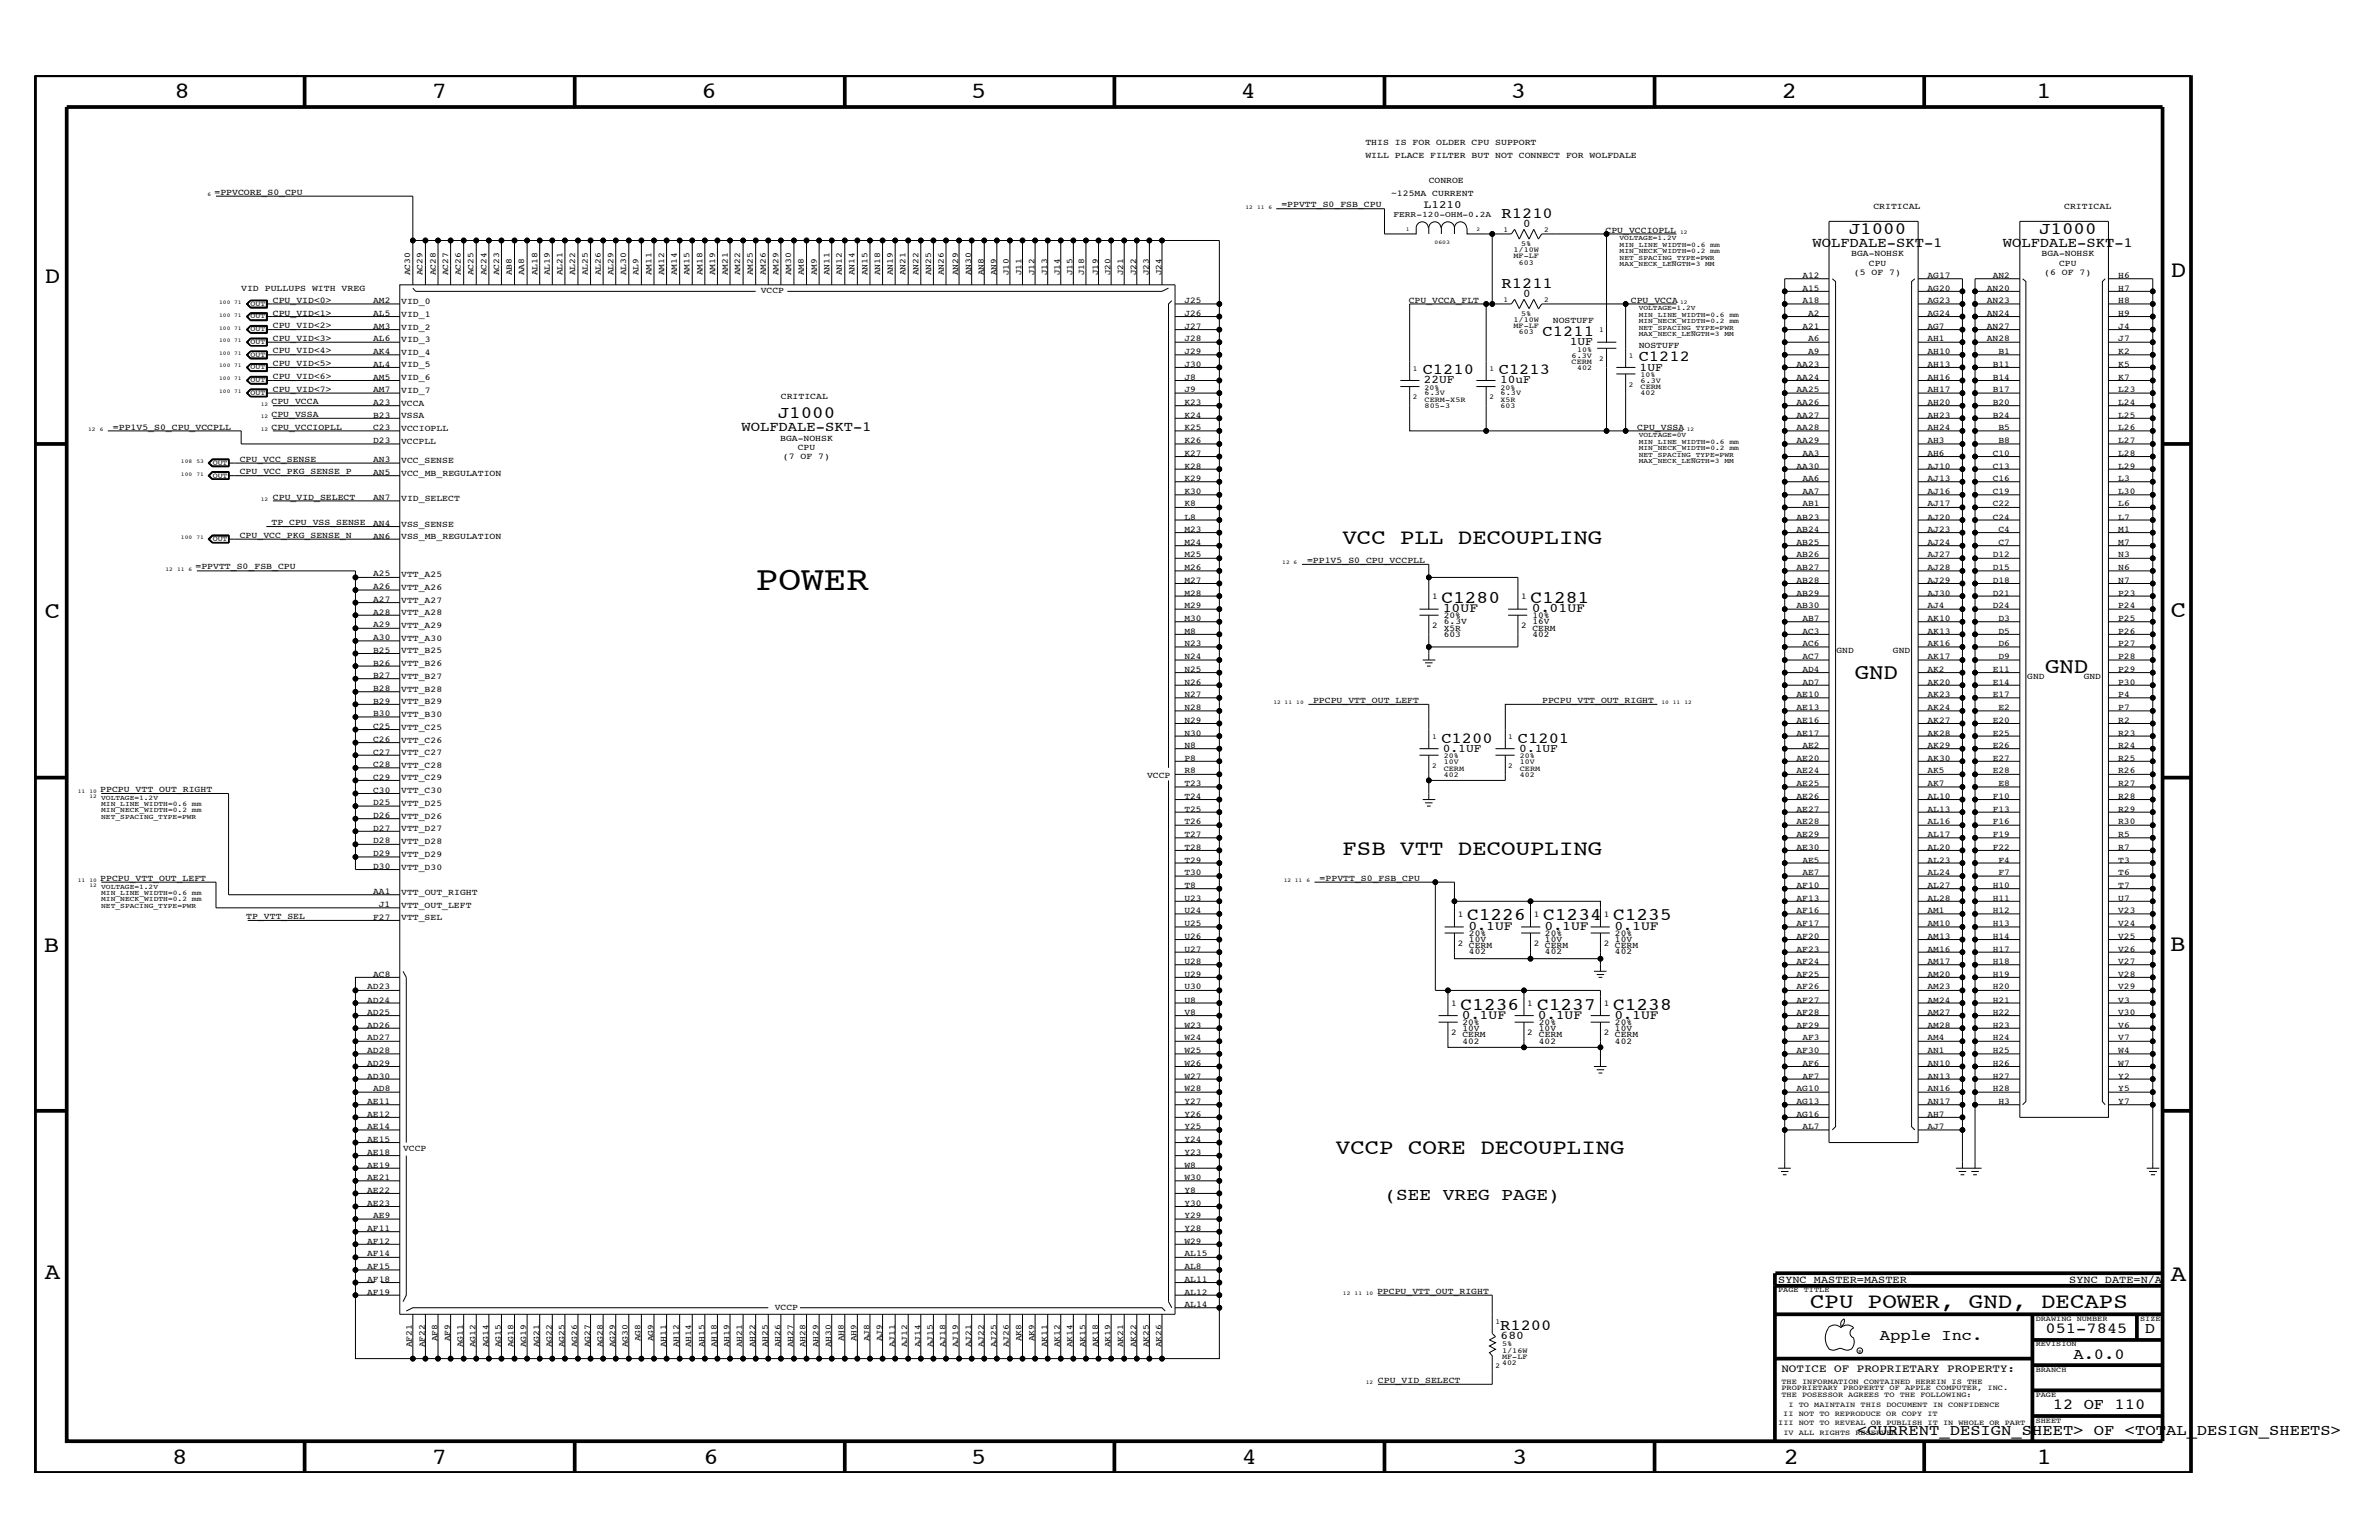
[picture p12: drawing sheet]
<svg xmlns="http://www.w3.org/2000/svg" width="432mm" height="279mm" viewBox="0 0 432 279" stroke-linecap="round" stroke-linejoin="round" font-family="sans-serif">
<defs><g id="words">
<text font-size="6.2" x="137.2" y="107">POWER</text>
<g font-size="4.2">
<text x="31.7" y="17.8">8</text>
<text x="78.4" y="17.8">7</text>
<text x="127.3" y="17.8">6</text>
<text x="176.3" y="17.8">5</text>
<text x="225.2" y="17.8">4</text>
<text x="274.2" y="17.8">3</text>
<text x="323.4" y="17.8">2</text>
<text x="369.6" y="17.8">1</text>
<text x="8.1" y="51.3">D</text>
<text x="394" y="50.3">D</text>
<text x="8.1" y="112.1">C</text>
<text x="394" y="111.9">C</text>
<text x="8" y="172.7">B</text>
<text x="393.9" y="172.5">B</text>
<text x="8.1" y="232">A</text>
<text x="394" y="232.4">A</text>
<text x="31.2" y="265.6">8</text>
<text x="78.4" y="265.6">7</text>
<text x="127.7" y="265.6">6</text>
<text x="176.3" y="265.6">5</text>
<text x="225.4" y="265.6">4</text>
<text x="274.5" y="265.6">3</text>
<text x="323.8" y="265.6">2</text>
<text x="369.7" y="265.6">1</text>
</g>
<g font-size="4">
<text x="336.6" y="123.1">GND</text>
<text x="371.2" y="122">GND</text>
</g>
<g font-size="3.9">
<text x="243.7" y="98.7">VCC PLL DECOUPLING</text>
<text x="243.7" y="155.1">FSB VTT DECOUPLING</text>
<text x="242.5" y="209.3">VCCP CORE DECOUPLING</text>
<text x="328.5" y="237.3">CPU POWER, GND, DECAPS</text>
</g>
<g font-size="3.2">
<text x="261.6" y="109.3">C1280</text>
<text x="277.8" y="109.3">C1281</text>
<text x="266.3" y="167">C1226</text>
<text x="280.1" y="167">C1234</text>
<text x="292.8" y="167">C1235</text>
<text x="265.1" y="183.2">C1236</text>
<text x="279" y="183.2">C1237</text>
<text x="292.8" y="183.2">C1238</text>
</g>
<g font-size="3.1">
<text x="335.6" y="42.4">J1000</text>
<text x="370.1" y="42.4">J1000</text>
<text x="141.2" y="75.9">J1000</text>
<text x="251.3" y="217.7">(SEE VREG PAGE)</text>
</g>
<g font-size="2.8">
<text x="272.5" y="39.6">R1210</text>
<text x="272.5" y="52.3">R1211</text>
<text x="280" y="60.9">C1211</text>
<text x="297.4" y="65.6">C1212</text>
<text x="258.2" y="67.8">C1210</text>
<text x="272" y="67.8">C1213</text>
<text x="261.6" y="134.7">C1200</text>
<text x="275.5" y="134.7">C1201</text>
<text x="272.3" y="241.2">R1200</text>
<text x="341.2" y="243.1">Apple Inc.</text>
<text x="371.3" y="241.9">051-7845</text>
<text x="389.3" y="241.9">D</text>
<text x="376.3" y="246.5">A.0.0</text>
<text x="372.6" y="255.7">12 OF 110</text>
<text x="337.1" y="260.4">&lt;CURRENT_DESIGN_SHEET&gt; OF &lt;TOTAL_DESIGN_SHEETS&gt;</text>
</g>
<g font-size="2.5">
<text x="329" y="44.8">WOLFDALE-SKT-1</text>
<text x="363.5" y="44.8">WOLFDALE-SKT-1</text>
<text x="134.6" y="78.2">WOLFDALE-SKT-1</text>
</g>
<g font-size="2.4">
<text x="261.9" y="111.1">10UF</text>
<text x="278" y="111.1">0.01UF</text>
<text x="266.5" y="168.7">0.1UF</text>
<text x="280.3" y="168.7">0.1UF</text>
<text x="293" y="168.7">0.1UF</text>
<text x="265.3" y="184.9">0.1UF</text>
<text x="279.1" y="184.9">0.1UF</text>
<text x="293" y="184.9">0.1UF</text>
</g>
<g font-size="2.1">
<text x="276.4" y="41.2">0</text>
<text x="276.4" y="53.9">0</text>
<text x="284.9" y="62.7">1UF</text>
<text x="258.4" y="69.5">22UF</text>
<text x="272.3" y="69.5">10uF</text>
<text x="297.6" y="67.3">1UF</text>
<text x="261.9" y="136.4">0.1UF</text>
<text x="275.8" y="136.4">0.1UF</text>
<text x="272.4" y="242.9">680</text>
</g>
<g font-size="2">
<text x="258.4" y="37.8">L1210</text>
<text x="323.3" y="248.9">NOTICE OF PROPRIETARY PROPERTY:</text>
</g>
<g font-size="1.9">
<text x="322.7" y="232.7">SYNC_MASTER=MASTER</text>
<text x="375.6" y="232.7">SYNC_DATE=N/A</text>
</g>
<g font-size="1.6">
<text x="247.8" y="26.4">THIS IS FOR OLDER CPU SUPPORT</text>
<text x="247.8" y="28.6">WILL PLACE FILTER BUT NOT CONNECT FOR WOLFDALE</text>
<text x="38.9" y="35.3">=PPVCORE_S0_CPU</text>
<text x="252.5" y="35.6">~125MA CURRENT</text>
<text x="259.3" y="33.2">CONROE</text>
<text x="232.6" y="37.6">=PPVTT_S0_FSB_CPU</text>
<text x="340" y="37.9">CRITICAL</text>
<text x="374.6" y="37.9">CRITICAL</text>
<text x="291.4" y="42.3">CPU_VCCIOPLL</text>
<text x="336" y="46.5">BGA-NOHSK</text>
<text x="370.5" y="46.5">BGA-NOHSK</text>
<text x="43.8" y="52.9">VID PULLUPS WITH VREG</text>
<text x="74.4" y="50" transform="rotate(-90 74.4 50)">AC30</text>
<text x="76.7" y="50" transform="rotate(-90 76.7 50)">AC29</text>
<text x="79.1" y="50" transform="rotate(-90 79.1 50)">AC28</text>
<text x="81.4" y="50" transform="rotate(-90 81.4 50)">AC27</text>
<text x="83.7" y="50" transform="rotate(-90 83.7 50)">AC26</text>
<text x="85.9" y="50" transform="rotate(-90 85.9 50)">AC25</text>
<text x="88.3" y="50" transform="rotate(-90 88.3 50)">AC24</text>
<text x="90.6" y="50" transform="rotate(-90 90.6 50)">AC23</text>
<text x="92.9" y="50" transform="rotate(-90 92.9 50)">AB8</text>
<text x="95.2" y="50" transform="rotate(-90 95.2 50)">AA8</text>
<text x="97.5" y="50" transform="rotate(-90 97.5 50)">AL18</text>
<text x="99.8" y="50" transform="rotate(-90 99.8 50)">AL19</text>
<text x="102.1" y="50" transform="rotate(-90 102.1 50)">AL21</text>
<text x="104.4" y="50" transform="rotate(-90 104.4 50)">AL22</text>
<text x="106.7" y="50" transform="rotate(-90 106.7 50)">AL25</text>
<text x="109.1" y="50" transform="rotate(-90 109.1 50)">AL26</text>
<text x="111.3" y="50" transform="rotate(-90 111.3 50)">AL29</text>
<text x="113.6" y="50" transform="rotate(-90 113.6 50)">AL30</text>
<text x="115.9" y="50" transform="rotate(-90 115.9 50)">AL9</text>
<text x="118.3" y="50" transform="rotate(-90 118.3 50)">AM11</text>
<text x="120.6" y="50" transform="rotate(-90 120.6 50)">AM12</text>
<text x="122.9" y="50" transform="rotate(-90 122.9 50)">AM14</text>
<text x="125.1" y="50" transform="rotate(-90 125.1 50)">AM15</text>
<text x="127.5" y="50" transform="rotate(-90 127.5 50)">AM18</text>
<text x="129.8" y="50" transform="rotate(-90 129.8 50)">AM19</text>
<text x="132.1" y="50" transform="rotate(-90 132.1 50)">AM21</text>
<text x="134.4" y="50" transform="rotate(-90 134.4 50)">AM22</text>
<text x="136.7" y="50" transform="rotate(-90 136.7 50)">AM25</text>
<text x="138.1" y="53.1">VCCP</text>
<text x="139" y="50" transform="rotate(-90 139 50)">AM26</text>
<text x="141.3" y="50" transform="rotate(-90 141.3 50)">AM29</text>
<text x="143.6" y="50" transform="rotate(-90 143.6 50)">AM30</text>
<text x="145.9" y="50" transform="rotate(-90 145.9 50)">AM8</text>
<text x="148.3" y="50" transform="rotate(-90 148.3 50)">AM9</text>
<text x="150.5" y="50" transform="rotate(-90 150.5 50)">AN11</text>
<text x="152.8" y="50" transform="rotate(-90 152.8 50)">AN12</text>
<text x="155.1" y="50" transform="rotate(-90 155.1 50)">AN14</text>
<text x="157.5" y="50" transform="rotate(-90 157.5 50)">AN15</text>
<text x="159.8" y="50" transform="rotate(-90 159.8 50)">AN18</text>
<text x="162.1" y="50" transform="rotate(-90 162.1 50)">AN19</text>
<text x="164.3" y="50" transform="rotate(-90 164.3 50)">AN21</text>
<text x="166.7" y="50" transform="rotate(-90 166.7 50)">AN22</text>
<text x="169" y="50" transform="rotate(-90 169 50)">AN25</text>
<text x="171.3" y="50" transform="rotate(-90 171.3 50)">AN26</text>
<text x="173.9" y="50" transform="rotate(-90 173.9 50)">AN29</text>
<text x="176.3" y="50" transform="rotate(-90 176.3 50)">AN30</text>
<text x="178.6" y="50" transform="rotate(-90 178.6 50)">AN8</text>
<text x="180.8" y="50" transform="rotate(-90 180.8 50)">AN9</text>
<text x="183.1" y="50" transform="rotate(-90 183.1 50)">J10</text>
<text x="185.4" y="50" transform="rotate(-90 185.4 50)">J11</text>
<text x="187.8" y="50" transform="rotate(-90 187.8 50)">J12</text>
<text x="190.1" y="50" transform="rotate(-90 190.1 50)">J13</text>
<text x="192.4" y="50" transform="rotate(-90 192.4 50)">J14</text>
<text x="194.6" y="50" transform="rotate(-90 194.6 50)">J15</text>
<text x="196.8" y="50" transform="rotate(-90 196.8 50)">J18</text>
<text x="199.3" y="50" transform="rotate(-90 199.3 50)">J19</text>
<text x="201.6" y="50" transform="rotate(-90 201.6 50)">J20</text>
<text x="203.9" y="50" transform="rotate(-90 203.9 50)">J21</text>
<text x="206.2" y="50" transform="rotate(-90 206.2 50)">J22</text>
<text x="208.5" y="50" transform="rotate(-90 208.5 50)">J23</text>
<text x="210.8" y="50" transform="rotate(-90 210.8 50)">J24</text>
<text x="327.2" y="50.4">A12</text>
<text x="327.2" y="52.8">A15</text>
<text x="336.5" y="49.9">(5 OF 7)</text>
<text x="339.2" y="48.2">CPU</text>
<text x="349.8" y="50.4">AG17</text>
<text x="349.8" y="52.8">AG20</text>
<text x="360.6" y="52.8">AN20</text>
<text x="361.7" y="50.4">AN2</text>
<text x="371.1" y="49.9">(6 OF 7)</text>
<text x="373.8" y="48.2">CPU</text>
<text x="384.5" y="50.4">H6</text>
<text x="384.5" y="52.8">H7</text>
<text x="49.5" y="54.9">CPU_VID&lt;0&gt;</text>
<text x="49.5" y="59.5">CPU_VID&lt;2&gt;</text>
<text x="49.5" y="57.3">CPU_VID&lt;1&gt;</text>
<text x="67.7" y="59.6">AM3</text>
<text x="67.7" y="57.3">AL5</text>
<text x="67.7" y="55.1">AM2</text>
<text x="72.8" y="55.1">VID_0</text>
<text x="72.8" y="57.4">VID_1</text>
<text x="72.8" y="59.8">VID_2</text>
<text x="215" y="57.3">J26</text>
<text x="215" y="59.6">J27</text>
<text x="215" y="55.1">J25</text>
<text x="255.7" y="54.9">CPU_VCCA_FLT</text>
<text x="281.9" y="58.6">NOSTUFF</text>
<text x="296" y="54.9">CPU_VCCA</text>
<text x="327.2" y="55.1">A18</text>
<text x="327.2" y="59.6">A21</text>
<text x="328.2" y="57.3">A2</text>
<text x="349.8" y="59.6">AG7</text>
<text x="349.8" y="55.1">AG23</text>
<text x="349.8" y="57.3">AG24</text>
<text x="360.6" y="57.3">AN24</text>
<text x="360.6" y="59.6">AN27</text>
<text x="360.6" y="55.1">AN23</text>
<text x="384.5" y="55.1">H8</text>
<text x="384.5" y="57.3">H9</text>
<text x="384.5" y="59.6">J4</text>
<text x="49.5" y="64.1">CPU_VID&lt;4&gt;</text>
<text x="49.5" y="61.8">CPU_VID&lt;3&gt;</text>
<text x="67.7" y="64.3">AK4</text>
<text x="67.7" y="61.9">AL6</text>
<text x="72.8" y="62.1">VID_3</text>
<text x="72.8" y="64.4">VID_4</text>
<text x="215" y="64.3">J29</text>
<text x="215" y="61.9">J28</text>
<text x="297.4" y="63.2">NOSTUFF</text>
<text x="328.2" y="64.3">A9</text>
<text x="328.2" y="61.9">A6</text>
<text x="349.8" y="61.9">AH1</text>
<text x="349.8" y="64.3">AH10</text>
<text x="360.6" y="61.9">AN28</text>
<text x="362.7" y="64.3">B1</text>
<text x="384.5" y="64.3">K2</text>
<text x="384.5" y="61.9">J7</text>
<text x="49.5" y="68.8">CPU_VID&lt;6&gt;</text>
<text x="49.5" y="66.5">CPU_VID&lt;5&gt;</text>
<text x="49.5" y="71.1">CPU_VID&lt;7&gt;</text>
<text x="67.7" y="71.1">AM7</text>
<text x="67.7" y="68.9">AM5</text>
<text x="67.7" y="66.6">AL4</text>
<text x="72.8" y="66.7">VID_5</text>
<text x="72.8" y="69">VID_6</text>
<text x="72.8" y="71.3">VID_7</text>
<text x="215" y="66.6">J30</text>
<text x="215" y="68.9">J8</text>
<text x="215" y="71.1">J9</text>
<text x="326.1" y="68.9">AA24</text>
<text x="326.1" y="71.1">AA25</text>
<text x="326.1" y="66.6">AA23</text>
<text x="349.8" y="71.1">AH17</text>
<text x="349.8" y="68.9">AH16</text>
<text x="349.8" y="66.6">AH13</text>
<text x="361.7" y="66.6">B11</text>
<text x="361.7" y="68.9">B14</text>
<text x="361.7" y="71.1">B17</text>
<text x="384.5" y="68.9">K7</text>
<text x="384.5" y="66.6">K5</text>
<text x="384.5" y="71.1">L23</text>
<text x="49.3" y="75.7">CPU_VSSA</text>
<text x="49.3" y="73.3">CPU_VCCA</text>
<text x="67.7" y="73.5">A23</text>
<text x="67.7" y="75.8">B23</text>
<text x="72.8" y="73.6">VCCA</text>
<text x="72.8" y="75.9">VSSA</text>
<text x="141.7" y="72.4">CRITICAL</text>
<text x="215" y="73.5">K23</text>
<text x="215" y="75.8">K24</text>
<text x="326.1" y="73.5">AA26</text>
<text x="326.1" y="75.8">AA27</text>
<text x="349.8" y="75.8">AH23</text>
<text x="349.8" y="73.5">AH20</text>
<text x="361.7" y="73.5">B20</text>
<text x="361.7" y="75.8">B24</text>
<text x="384.5" y="75.8">L25</text>
<text x="384.5" y="73.5">L24</text>
<text x="20.5" y="78">=PP1V5_S0_CPU_VCCPLL</text>
<text x="43.5" y="83.8">CPU_VCC_SENSE</text>
<text x="49.3" y="78">CPU_VCCIOPLL</text>
<text x="67.7" y="78.1">C23</text>
<text x="67.7" y="83.8">AN3</text>
<text x="67.7" y="80.4">D23</text>
<text x="72.8" y="80.5">VCCPLL</text>
<text x="72.8" y="78.2">VCCIOPLL</text>
<text x="141.6" y="80">BGA-NOHSK</text>
<text x="142.1" y="83.3">(7 OF 7)</text>
<text x="144.8" y="81.6">CPU</text>
<text x="215" y="78.1">K25</text>
<text x="215" y="82.7">K27</text>
<text x="215" y="80.4">K26</text>
<text x="297.2" y="78">CPU_VSSA</text>
<text x="326.1" y="78.1">AA28</text>
<text x="326.1" y="80.4">AA29</text>
<text x="327.2" y="82.7">AA3</text>
<text x="349.8" y="80.4">AH3</text>
<text x="349.8" y="78.1">AH24</text>
<text x="349.8" y="82.7">AH6</text>
<text x="361.7" y="82.7">C10</text>
<text x="362.7" y="80.4">B8</text>
<text x="362.7" y="78.1">B5</text>
<text x="384.5" y="82.7">L28</text>
<text x="384.5" y="78.1">L26</text>
<text x="384.5" y="80.4">L27</text>
<text x="43.5" y="86">CPU_VCC_PKG_SENSE_P</text>
<text x="67.7" y="86.1">AN5</text>
<text x="72.8" y="86.3">VCC_MB_REGULATION</text>
<text x="72.8" y="84">VCC_SENSE</text>
<text x="215" y="89.6">K30</text>
<text x="215" y="87.3">K29</text>
<text x="215" y="85">K28</text>
<text x="326.1" y="85">AA30</text>
<text x="327.2" y="87.3">AA6</text>
<text x="327.2" y="89.6">AA7</text>
<text x="349.8" y="85">AJ10</text>
<text x="349.8" y="87.3">AJ13</text>
<text x="349.8" y="89.6">AJ16</text>
<text x="361.7" y="85">C13</text>
<text x="361.7" y="89.6">C19</text>
<text x="361.7" y="87.3">C16</text>
<text x="384.5" y="87.3">L3</text>
<text x="384.5" y="85">L29</text>
<text x="384.5" y="89.6">L30</text>
<text x="49.3" y="95.3">TP_CPU_VSS_SENSE</text>
<text x="49.5" y="90.7">CPU_VID_SELECT</text>
<text x="67.7" y="95.4">AN4</text>
<text x="67.7" y="90.8">AN7</text>
<text x="72.8" y="90.9">VID_SELECT</text>
<text x="72.8" y="95.5">VSS_SENSE</text>
<text x="215" y="94.3">L8</text>
<text x="215" y="91.9">K8</text>
<text x="326.1" y="94.3">AB23</text>
<text x="327.2" y="91.9">AB1</text>
<text x="349.8" y="91.9">AJ17</text>
<text x="349.8" y="94.3">AJ20</text>
<text x="361.7" y="91.9">C22</text>
<text x="361.7" y="94.3">C24</text>
<text x="384.5" y="94.3">L7</text>
<text x="384.5" y="91.9">L6</text>
<text x="43.5" y="97.6">CPU_VCC_PKG_SENSE_N</text>
<text x="67.7" y="97.7">AN6</text>
<text x="72.8" y="97.8">VSS_MB_REGULATION</text>
<text x="215" y="98.8">M24</text>
<text x="215" y="96.5">M23</text>
<text x="215" y="101.1">M25</text>
<text x="326.1" y="96.5">AB24</text>
<text x="326.1" y="98.8">AB25</text>
<text x="326.1" y="101.1">AB26</text>
<text x="349.8" y="98.8">AJ24</text>
<text x="349.8" y="101.1">AJ27</text>
<text x="349.8" y="96.5">AJ23</text>
<text x="361.7" y="101.1">D12</text>
<text x="362.7" y="96.5">C4</text>
<text x="362.7" y="98.8">C7</text>
<text x="384.5" y="101.1">N3</text>
<text x="384.5" y="98.8">M7</text>
<text x="384.5" y="96.5">M1</text>
<text x="35.5" y="103.3">=PPVTT_S0_FSB_CPU</text>
<text x="67.7" y="106.9">A26</text>
<text x="67.7" y="104.6">A25</text>
<text x="72.8" y="107">VTT_A26</text>
<text x="72.8" y="104.8">VTT_A25</text>
<text x="215" y="105.8">M27</text>
<text x="215" y="103.5">M26</text>
<text x="237.2" y="102.2">=PP1V5_S0_CPU_VCCPLL</text>
<text x="326.1" y="103.5">AB27</text>
<text x="326.1" y="105.8">AB28</text>
<text x="349.8" y="103.5">AJ28</text>
<text x="349.8" y="105.8">AJ29</text>
<text x="361.7" y="105.8">D18</text>
<text x="361.7" y="103.5">D15</text>
<text x="384.5" y="105.8">N7</text>
<text x="384.5" y="103.5">N6</text>
<text x="67.7" y="113.8">A29</text>
<text x="67.7" y="111.5">A28</text>
<text x="67.7" y="109.2">A27</text>
<text x="72.8" y="114">VTT_A29</text>
<text x="72.8" y="111.6">VTT_A28</text>
<text x="72.8" y="109.3">VTT_A27</text>
<text x="215" y="110.3">M29</text>
<text x="215" y="108.1">M28</text>
<text x="215" y="112.7">M30</text>
<text x="259.9" y="114">2</text>
<text x="259.9" y="108.7">1</text>
<text x="262" y="112.2">20%</text>
<text x="262" y="113.2">6.3V</text>
<text x="276.1" y="114">2</text>
<text x="276.1" y="108.7">1</text>
<text x="278.1" y="112.2">10%</text>
<text x="278.1" y="113.2">16V</text>
<text x="326.1" y="108.1">AB29</text>
<text x="326.1" y="110.3">AB30</text>
<text x="327.2" y="112.7">AB7</text>
<text x="349.8" y="110.3">AJ4</text>
<text x="349.8" y="108.1">AJ30</text>
<text x="349.8" y="112.7">AK10</text>
<text x="361.7" y="108.1">D21</text>
<text x="361.7" y="110.3">D24</text>
<text x="362.7" y="112.7">D3</text>
<text x="384.5" y="108.1">P23</text>
<text x="384.5" y="112.7">P25</text>
<text x="384.5" y="110.3">P24</text>
<text x="67.7" y="118.5">B25</text>
<text x="67.7" y="116.1">A30</text>
<text x="72.8" y="118.6">VTT_B25</text>
<text x="72.8" y="116.3">VTT_A30</text>
<text x="215" y="117.3">N23</text>
<text x="215" y="115">M8</text>
<text x="215" y="119.6">N24</text>
<text x="262" y="114.4">X5R</text>
<text x="262" y="115.6">603</text>
<text x="278.1" y="114.4">CERM</text>
<text x="278.1" y="115.6">402</text>
<text x="327.2" y="119.6">AC7</text>
<text x="327.2" y="117.3">AC6</text>
<text x="327.2" y="115">AC3</text>
<text x="333.3" y="118.6">GND</text>
<text x="343.6" y="118.6">GND</text>
<text x="349.8" y="117.3">AK16</text>
<text x="349.8" y="115">AK13</text>
<text x="349.8" y="119.6">AK17</text>
<text x="362.7" y="115">D5</text>
<text x="362.7" y="117.3">D6</text>
<text x="362.7" y="119.6">D9</text>
<text x="384.5" y="115">P26</text>
<text x="384.5" y="117.3">P27</text>
<text x="384.5" y="119.6">P28</text>
<text x="67.7" y="125.3">B28</text>
<text x="67.7" y="123">B27</text>
<text x="67.7" y="120.8">B26</text>
<text x="72.8" y="125.5">VTT_B28</text>
<text x="72.8" y="123.1">VTT_B27</text>
<text x="72.8" y="120.8">VTT_B26</text>
<text x="215" y="124.2">N26</text>
<text x="215" y="121.9">N25</text>
<text x="327.2" y="124.2">AD7</text>
<text x="327.2" y="121.9">AD4</text>
<text x="349.8" y="124.2">AK20</text>
<text x="349.8" y="121.9">AK2</text>
<text x="361.7" y="121.9">E11</text>
<text x="361.7" y="124.2">E14</text>
<text x="368" y="123.1">GND</text>
<text x="378.2" y="123.1">GND</text>
<text x="384.5" y="121.9">P29</text>
<text x="384.5" y="124.2">P30</text>
<text x="67.7" y="130">B30</text>
<text x="67.7" y="127.7">B29</text>
<text x="72.8" y="127.8">VTT_B29</text>
<text x="72.8" y="130.1">VTT_B30</text>
<text x="215" y="128.8">N28</text>
<text x="215" y="131.1">N29</text>
<text x="215" y="126.5">N27</text>
<text x="238.3" y="127.5">PPCPU_VTT_OUT_LEFT</text>
<text x="279.9" y="127.5">PPCPU_VTT_OUT_RIGHT</text>
<text x="326.1" y="131.1">AE16</text>
<text x="326.1" y="126.5">AE10</text>
<text x="326.1" y="128.8">AE13</text>
<text x="349.8" y="126.5">AK23</text>
<text x="349.8" y="131.1">AK27</text>
<text x="349.8" y="128.8">AK24</text>
<text x="361.7" y="131.1">E20</text>
<text x="361.7" y="126.5">E17</text>
<text x="362.7" y="128.8">E2</text>
<text x="384.5" y="131.1">R2</text>
<text x="384.5" y="128.8">P7</text>
<text x="384.5" y="126.5">P4</text>
<text x="67.7" y="136.9">C27</text>
<text x="67.7" y="134.6">C26</text>
<text x="67.7" y="132.3">C25</text>
<text x="72.8" y="137">VTT_C27</text>
<text x="72.8" y="134.7">VTT_C26</text>
<text x="72.8" y="132.4">VTT_C25</text>
<text x="215" y="133.5">N30</text>
<text x="215" y="135.7">N8</text>
<text x="326.1" y="133.5">AE17</text>
<text x="327.2" y="135.7">AE2</text>
<text x="349.8" y="135.7">AK29</text>
<text x="349.8" y="133.5">AK28</text>
<text x="361.7" y="135.7">E26</text>
<text x="361.7" y="133.5">E25</text>
<text x="384.5" y="133.5">R23</text>
<text x="384.5" y="135.7">R24</text>
<text x="18.2" y="143.7">PPCPU_VTT_OUT_RIGHT</text>
<text x="67.7" y="143.8">C30</text>
<text x="67.7" y="141.5">C29</text>
<text x="67.7" y="139.2">C28</text>
<text x="72.8" y="141.6">VTT_C29</text>
<text x="72.8" y="144">VTT_C30</text>
<text x="72.8" y="139.3">VTT_C28</text>
<text x="208.2" y="141.1">VCCP</text>
<text x="215" y="138">P8</text>
<text x="215" y="140.3">R8</text>
<text x="215" y="142.7">T23</text>
<text x="326.1" y="140.3">AE24</text>
<text x="326.1" y="142.7">AE25</text>
<text x="326.1" y="138">AE20</text>
<text x="349.8" y="138">AK30</text>
<text x="349.8" y="140.3">AK5</text>
<text x="349.8" y="142.7">AK7</text>
<text x="361.7" y="138">E27</text>
<text x="361.7" y="140.3">E28</text>
<text x="362.7" y="142.7">E8</text>
<text x="384.5" y="138">R25</text>
<text x="384.5" y="140.3">R26</text>
<text x="384.5" y="142.7">R27</text>
<text x="67.7" y="148.4">D26</text>
<text x="67.7" y="146.1">D25</text>
<text x="72.8" y="146.2">VTT_D25</text>
<text x="72.8" y="148.5">VTT_D26</text>
<text x="215" y="149.5">T26</text>
<text x="215" y="147.3">T25</text>
<text x="215" y="145">T24</text>
<text x="326.1" y="149.5">AE28</text>
<text x="326.1" y="147.3">AE27</text>
<text x="326.1" y="145">AE26</text>
<text x="349.8" y="145">AL10</text>
<text x="349.8" y="149.5">AL16</text>
<text x="349.8" y="147.3">AL13</text>
<text x="361.7" y="145">F10</text>
<text x="361.7" y="147.3">F13</text>
<text x="361.7" y="149.5">F16</text>
<text x="384.5" y="149.5">R30</text>
<text x="384.5" y="145">R28</text>
<text x="384.5" y="147.3">R29</text>
<text x="67.7" y="155.3">D29</text>
<text x="67.7" y="153">D28</text>
<text x="67.7" y="150.7">D27</text>
<text x="72.8" y="150.8">VTT_D27</text>
<text x="72.8" y="153.2">VTT_D28</text>
<text x="72.8" y="155.5">VTT_D29</text>
<text x="215" y="151.9">T27</text>
<text x="215" y="154.2">T28</text>
<text x="326.1" y="154.2">AE30</text>
<text x="326.1" y="151.9">AE29</text>
<text x="349.8" y="154.2">AL20</text>
<text x="349.8" y="151.9">AL17</text>
<text x="361.7" y="154.2">F22</text>
<text x="361.7" y="151.9">F19</text>
<text x="384.5" y="154.2">R7</text>
<text x="384.5" y="151.9">R5</text>
<text x="18.2" y="159.8">PPCPU_VTT_OUT_LEFT</text>
<text x="67.7" y="157.7">D30</text>
<text x="72.8" y="157.8">VTT_D30</text>
<text x="215" y="158.8">T30</text>
<text x="215" y="161.1">T8</text>
<text x="215" y="156.5">T29</text>
<text x="239.5" y="159.8">=PPVTT_S0_FSB_CPU</text>
<text x="326.1" y="161.1">AF10</text>
<text x="327.2" y="158.8">AE7</text>
<text x="327.2" y="156.5">AE5</text>
<text x="349.8" y="158.8">AL24</text>
<text x="349.8" y="156.5">AL23</text>
<text x="349.8" y="161.1">AL27</text>
<text x="361.7" y="161.1">H10</text>
<text x="362.7" y="158.8">F7</text>
<text x="362.7" y="156.5">F4</text>
<text x="384.5" y="161.1">T7</text>
<text x="384.5" y="158.8">T6</text>
<text x="384.5" y="156.5">T3</text>
<text x="44.7" y="166.7">TP_VTT_SEL</text>
<text x="67.7" y="166.9">F27</text>
<text x="67.7" y="162.2">AA1</text>
<text x="68.7" y="164.5">J1</text>
<text x="72.8" y="162.3">VTT_OUT_RIGHT</text>
<text x="72.8" y="164.7">VTT_OUT_LEFT</text>
<text x="72.8" y="167">VTT_SEL</text>
<text x="215" y="165.7">U24</text>
<text x="215" y="163.4">U23</text>
<text x="264.6" y="166.4">1</text>
<text x="278.4" y="166.4">1</text>
<text x="291.1" y="166.4">1</text>
<text x="326.1" y="163.4">AF13</text>
<text x="326.1" y="165.7">AF16</text>
<text x="349.8" y="165.7">AM1</text>
<text x="349.8" y="163.4">AL28</text>
<text x="361.7" y="165.7">H12</text>
<text x="361.7" y="163.4">H11</text>
<text x="384.5" y="163.4">U7</text>
<text x="384.5" y="165.7">V23</text>
<text x="215" y="170.3">U26</text>
<text x="215" y="168">U25</text>
<text x="215" y="172.7">U27</text>
<text x="264.6" y="171.6">2</text>
<text x="266.6" y="170.9">10V</text>
<text x="266.6" y="169.9">20%</text>
<text x="266.6" y="172.1">CERM</text>
<text x="266.6" y="173.2">402</text>
<text x="278.4" y="171.6">2</text>
<text x="280.4" y="173.2">402</text>
<text x="280.4" y="170.9">10V</text>
<text x="280.4" y="169.9">20%</text>
<text x="280.4" y="172.1">CERM</text>
<text x="291.1" y="171.6">2</text>
<text x="293.1" y="173.2">402</text>
<text x="293.1" y="170.9">10V</text>
<text x="293.1" y="169.9">20%</text>
<text x="293.1" y="172.1">CERM</text>
<text x="326.1" y="170.3">AF20</text>
<text x="326.1" y="168">AF17</text>
<text x="326.1" y="172.7">AF23</text>
<text x="349.8" y="170.3">AM13</text>
<text x="349.8" y="172.7">AM16</text>
<text x="349.8" y="168">AM10</text>
<text x="361.7" y="168">H13</text>
<text x="361.7" y="170.3">H14</text>
<text x="361.7" y="172.7">H17</text>
<text x="384.5" y="170.3">V25</text>
<text x="384.5" y="172.7">V26</text>
<text x="384.5" y="168">V24</text>
<text x="66.6" y="179.5">AD23</text>
<text x="67.7" y="177.2">AC8</text>
<text x="215" y="177.2">U29</text>
<text x="215" y="174.9">U28</text>
<text x="215" y="179.5">U30</text>
<text x="326.1" y="174.9">AF24</text>
<text x="326.1" y="177.2">AF25</text>
<text x="326.1" y="179.5">AF26</text>
<text x="349.8" y="174.9">AM17</text>
<text x="349.8" y="177.2">AM20</text>
<text x="349.8" y="179.5">AM23</text>
<text x="361.7" y="174.9">H18</text>
<text x="361.7" y="177.2">H19</text>
<text x="361.7" y="179.5">H20</text>
<text x="384.5" y="174.9">V27</text>
<text x="384.5" y="177.2">V28</text>
<text x="384.5" y="179.5">V29</text>
<text x="66.6" y="184.2">AD25</text>
<text x="66.6" y="181.9">AD24</text>
<text x="215" y="181.9">U8</text>
<text x="215" y="184.2">V8</text>
<text x="263.4" y="182.6">1</text>
<text x="277.2" y="182.6">1</text>
<text x="291.1" y="182.6">1</text>
<text x="326.1" y="184.2">AF28</text>
<text x="326.1" y="181.9">AF27</text>
<text x="349.8" y="184.2">AM27</text>
<text x="349.8" y="181.9">AM24</text>
<text x="361.7" y="181.9">H21</text>
<text x="361.7" y="184.2">H22</text>
<text x="384.5" y="184.2">V30</text>
<text x="384.5" y="181.9">V3</text>
<text x="66.6" y="191">AD28</text>
<text x="66.6" y="188.8">AD27</text>
<text x="66.6" y="186.5">AD26</text>
<text x="215" y="191">W25</text>
<text x="215" y="188.8">W24</text>
<text x="215" y="186.5">W23</text>
<text x="263.4" y="187.7">2</text>
<text x="265.4" y="188.2">CERM</text>
<text x="265.4" y="187.1">10V</text>
<text x="265.4" y="189.3">402</text>
<text x="265.4" y="186">20%</text>
<text x="277.2" y="187.7">2</text>
<text x="279.3" y="186">20%</text>
<text x="279.3" y="189.3">402</text>
<text x="279.3" y="187.1">10V</text>
<text x="279.3" y="188.2">CERM</text>
<text x="291.1" y="187.7">2</text>
<text x="293.1" y="188.2">CERM</text>
<text x="293.1" y="189.3">402</text>
<text x="293.1" y="186">20%</text>
<text x="293.1" y="187.1">10V</text>
<text x="326.1" y="191">AF30</text>
<text x="326.1" y="186.5">AF29</text>
<text x="327.2" y="188.8">AF3</text>
<text x="349.8" y="188.8">AM4</text>
<text x="349.8" y="191">AN1</text>
<text x="349.8" y="186.5">AM28</text>
<text x="361.7" y="186.5">H23</text>
<text x="361.7" y="188.8">H24</text>
<text x="361.7" y="191">H25</text>
<text x="384.5" y="188.8">V7</text>
<text x="384.5" y="191">W4</text>
<text x="384.5" y="186.5">V6</text>
<text x="66.6" y="193.4">AD29</text>
<text x="66.6" y="195.7">AD30</text>
<text x="67.7" y="198">AD8</text>
<text x="215" y="198">W28</text>
<text x="215" y="193.4">W26</text>
<text x="215" y="195.7">W27</text>
<text x="326.1" y="198">AG10</text>
<text x="327.2" y="195.7">AF7</text>
<text x="327.2" y="193.4">AF6</text>
<text x="349.8" y="193.4">AN10</text>
<text x="349.8" y="195.7">AN13</text>
<text x="349.8" y="198">AN16</text>
<text x="361.7" y="198">H28</text>
<text x="361.7" y="193.4">H26</text>
<text x="361.7" y="195.7">H27</text>
<text x="384.5" y="195.7">Y2</text>
<text x="384.5" y="198">Y5</text>
<text x="384.5" y="193.4">W7</text>
<text x="66.6" y="200.3">AE11</text>
<text x="66.6" y="202.6">AE12</text>
<text x="215" y="202.6">Y26</text>
<text x="215" y="200.3">Y27</text>
<text x="326.1" y="200.3">AG13</text>
<text x="326.1" y="202.6">AG16</text>
<text x="349.8" y="200.3">AN17</text>
<text x="349.8" y="202.6">AH7</text>
<text x="362.7" y="200.3">H3</text>
<text x="384.5" y="200.3">Y7</text>
<text x="66.6" y="204.9">AE14</text>
<text x="66.6" y="209.5">AE18</text>
<text x="66.6" y="207.2">AE15</text>
<text x="73.2" y="208.8">VCCP</text>
<text x="215" y="207.2">Y24</text>
<text x="215" y="204.9">Y25</text>
<text x="215" y="209.5">Y23</text>
<text x="327.2" y="204.9">AL7</text>
<text x="349.8" y="204.9">AJ7</text>
<text x="66.6" y="211.9">AE19</text>
<text x="66.6" y="214.2">AE21</text>
<text x="215" y="214.2">W30</text>
<text x="215" y="211.9">W8</text>
<text x="66.6" y="216.4">AE22</text>
<text x="66.6" y="218.7">AE23</text>
<text x="67.7" y="221">AE9</text>
<text x="215" y="218.7">Y30</text>
<text x="215" y="216.4">Y8</text>
<text x="215" y="221">Y29</text>
<text x="66.6" y="223.4">AF11</text>
<text x="66.6" y="228">AF14</text>
<text x="66.6" y="225.7">AF12</text>
<text x="215" y="228">AL15</text>
<text x="215" y="223.4">Y28</text>
<text x="215" y="225.7">W29</text>
<text x="66.6" y="232.6">AF18</text>
<text x="66.6" y="230.2">AF15</text>
<text x="215" y="232.6">AL11</text>
<text x="215" y="230.2">AL8</text>
<text x="66.6" y="234.9">AF19</text>
<text x="140.6" y="237.7">VCCP</text>
<text x="215" y="234.9">AL12</text>
<text x="215" y="237.2">AL14</text>
<text x="249.9" y="234.8">PPCPU_VTT_OUT_RIGHT</text>
<text x="74.8" y="244.5" transform="rotate(-90 74.8 244.5)">AF21</text>
<text x="77.1" y="244.5" transform="rotate(-90 77.1 244.5)">AF22</text>
<text x="79.4" y="243.4" transform="rotate(-90 79.4 243.4)">AF8</text>
<text x="81.7" y="243.4" transform="rotate(-90 81.7 243.4)">AF9</text>
<text x="84" y="244.5" transform="rotate(-90 84 244.5)">AG11</text>
<text x="86.3" y="244.5" transform="rotate(-90 86.3 244.5)">AG12</text>
<text x="88.6" y="244.5" transform="rotate(-90 88.6 244.5)">AG14</text>
<text x="90.9" y="244.5" transform="rotate(-90 90.9 244.5)">AG15</text>
<text x="93.2" y="244.5" transform="rotate(-90 93.2 244.5)">AG18</text>
<text x="95.5" y="244.5" transform="rotate(-90 95.5 244.5)">AG19</text>
<text x="97.9" y="244.5" transform="rotate(-90 97.9 244.5)">AG21</text>
<text x="100.2" y="244.5" transform="rotate(-90 100.2 244.5)">AG22</text>
<text x="102.4" y="244.5" transform="rotate(-90 102.4 244.5)">AG25</text>
<text x="104.7" y="244.5" transform="rotate(-90 104.7 244.5)">AG26</text>
<text x="107.1" y="244.5" transform="rotate(-90 107.1 244.5)">AG27</text>
<text x="109.4" y="244.5" transform="rotate(-90 109.4 244.5)">AG28</text>
<text x="111.7" y="244.5" transform="rotate(-90 111.7 244.5)">AG29</text>
<text x="114" y="244.5" transform="rotate(-90 114 244.5)">AG30</text>
<text x="116.2" y="243.4" transform="rotate(-90 116.2 243.4)">AG8</text>
<text x="118.6" y="243.4" transform="rotate(-90 118.6 243.4)">AG9</text>
<text x="120.9" y="244.5" transform="rotate(-90 120.9 244.5)">AH11</text>
<text x="123.2" y="244.5" transform="rotate(-90 123.2 244.5)">AH12</text>
<text x="125.5" y="244.5" transform="rotate(-90 125.5 244.5)">AH14</text>
<text x="127.8" y="244.5" transform="rotate(-90 127.8 244.5)">AH15</text>
<text x="130.1" y="244.5" transform="rotate(-90 130.1 244.5)">AH18</text>
<text x="132.4" y="244.5" transform="rotate(-90 132.4 244.5)">AH19</text>
<text x="134.7" y="244.5" transform="rotate(-90 134.7 244.5)">AH21</text>
<text x="137.1" y="244.5" transform="rotate(-90 137.1 244.5)">AH22</text>
<text x="139.4" y="244.5" transform="rotate(-90 139.4 244.5)">AH25</text>
<text x="141.6" y="244.5" transform="rotate(-90 141.6 244.5)">AH26</text>
<text x="143.9" y="244.5" transform="rotate(-90 143.9 244.5)">AH27</text>
<text x="146.2" y="244.5" transform="rotate(-90 146.2 244.5)">AH28</text>
<text x="148.6" y="244.5" transform="rotate(-90 148.6 244.5)">AH29</text>
<text x="150.9" y="244.5" transform="rotate(-90 150.9 244.5)">AH30</text>
<text x="153.2" y="243.4" transform="rotate(-90 153.2 243.4)">AH8</text>
<text x="155.4" y="243.4" transform="rotate(-90 155.4 243.4)">AH9</text>
<text x="157.8" y="243.4" transform="rotate(-90 157.8 243.4)">AJ8</text>
<text x="160.1" y="243.4" transform="rotate(-90 160.1 243.4)">AJ9</text>
<text x="162.4" y="244.5" transform="rotate(-90 162.4 244.5)">AJ11</text>
<text x="164.7" y="244.5" transform="rotate(-90 164.7 244.5)">AJ12</text>
<text x="167" y="244.5" transform="rotate(-90 167 244.5)">AJ14</text>
<text x="169.3" y="244.5" transform="rotate(-90 169.3 244.5)">AJ15</text>
<text x="171.6" y="244.5" transform="rotate(-90 171.6 244.5)">AJ18</text>
<text x="173.9" y="244.5" transform="rotate(-90 173.9 244.5)">AJ19</text>
<text x="176.3" y="244.5" transform="rotate(-90 176.3 244.5)">AJ21</text>
<text x="178.6" y="244.5" transform="rotate(-90 178.6 244.5)">AJ22</text>
<text x="180.8" y="244.5" transform="rotate(-90 180.8 244.5)">AJ25</text>
<text x="183.1" y="244.5" transform="rotate(-90 183.1 244.5)">AJ26</text>
<text x="185.4" y="243.4" transform="rotate(-90 185.4 243.4)">AK8</text>
<text x="187.8" y="243.4" transform="rotate(-90 187.8 243.4)">AK9</text>
<text x="190.1" y="244.5" transform="rotate(-90 190.1 244.5)">AK11</text>
<text x="192.4" y="244.5" transform="rotate(-90 192.4 244.5)">AK12</text>
<text x="194.6" y="244.5" transform="rotate(-90 194.6 244.5)">AK14</text>
<text x="197" y="244.5" transform="rotate(-90 197 244.5)">AK15</text>
<text x="199.3" y="244.5" transform="rotate(-90 199.3 244.5)">AK18</text>
<text x="201.6" y="244.5" transform="rotate(-90 201.6 244.5)">AK19</text>
<text x="203.9" y="244.5" transform="rotate(-90 203.9 244.5)">AK21</text>
<text x="206.2" y="244.5" transform="rotate(-90 206.2 244.5)">AK22</text>
<text x="208.5" y="244.5" transform="rotate(-90 208.5 244.5)">AK25</text>
<text x="210.8" y="244.5" transform="rotate(-90 210.8 244.5)">AK26</text>
<text x="250.1" y="250.9">CPU_VID_SELECT</text>
</g>
<text font-size="1.5" x="252.9" y="39.4">FERR-120-OHM-0.2A</text>
<g font-size="1.4">
<text x="272.9" y="42.1">1</text>
<text x="274.7" y="46.8">MF-LF</text>
<text x="274.7" y="45.7">1/10W</text>
<text x="276.1" y="44.6">5%</text>
<text x="280.2" y="42.1">2</text>
<text x="275.7" y="48">603</text>
<text x="45.5" y="55.5">OUT</text>
<text x="45.5" y="57.8">OUT</text>
<text x="272.9" y="54.8">1</text>
<text x="274.7" y="58.4">1/10W</text>
<text x="274.7" y="59.5">MF-LF</text>
<text x="276.1" y="57.3">5%</text>
<text x="280.2" y="54.8">2</text>
<text x="45.5" y="60.1">OUT</text>
<text x="45.5" y="62.4">OUT</text>
<text x="45.5" y="64.7">OUT</text>
<text x="275.7" y="60.6">603</text>
<text x="285.2" y="64.9">6.3V</text>
<text x="285.2" y="66">CERM</text>
<text x="286.3" y="63.8">10%</text>
<text x="290.2" y="65.6">2</text>
<text x="290.2" y="60.3">1</text>
<text x="295.7" y="65">1</text>
<text x="45.5" y="67">OUT</text>
<text x="45.5" y="69.4">OUT</text>
<text x="45.5" y="71.7">OUT</text>
<text x="256.5" y="67.3">1</text>
<text x="258.6" y="70.7">20%</text>
<text x="258.6" y="71.7">6.3V</text>
<text x="270.3" y="67.3">1</text>
<text x="272.4" y="70.7">20%</text>
<text x="272.4" y="71.7">6.3V</text>
<text x="286.3" y="67.2">402</text>
<text x="295.7" y="70.1">2</text>
<text x="297.8" y="71.7">402</text>
<text x="297.8" y="70.6">CERM</text>
<text x="297.8" y="68.4">10%</text>
<text x="297.8" y="69.5">6.3V</text>
<text x="256.5" y="72.4">2</text>
<text x="258.6" y="72.9">CERM-X5R</text>
<text x="258.6" y="74">805-3</text>
<text x="270.3" y="72.4">2</text>
<text x="272.4" y="74">603</text>
<text x="272.4" y="72.9">X5R</text>
<text x="38.6" y="84.4">OUT</text>
<text x="38.6" y="86.6">OUT</text>
<text x="38.6" y="98.2">OUT</text>
<text x="259.9" y="134.1">1</text>
<text x="262" y="137.6">20%</text>
<text x="273.7" y="134.1">1</text>
<text x="275.8" y="137.6">20%</text>
<text x="259.9" y="139.3">2</text>
<text x="262" y="138.6">10V</text>
<text x="262" y="139.8">CERM</text>
<text x="262" y="140.9">402</text>
<text x="273.7" y="139.3">2</text>
<text x="275.8" y="139.8">CERM</text>
<text x="275.8" y="140.9">402</text>
<text x="275.8" y="138.6">10V</text>
<text x="322.7" y="234.4">PAGE TITLE</text>
<text x="369.5" y="239.6">DRAWING NUMBER</text>
<text x="388.5" y="239.6">SIZE</text>
<text x="271.4" y="240.2">1</text>
<text x="272.6" y="245.4">1/16W</text>
<text x="272.6" y="244.2">5%</text>
<text x="369.5" y="244.2">REVISION</text>
<text x="271.4" y="248.3">2</text>
<text x="272.6" y="246.5">MF-LF</text>
<text x="272.6" y="247.7">402</text>
<text x="323.3" y="251.1">THE INFORMATION CONTAINED HEREIN IS THE</text>
<text x="369.5" y="248.9">BRANCH</text>
<text x="323.3" y="253.4">THE POSESSOR AGREES TO THE FOLLOWING:</text>
<text x="323.3" y="252.3">PROPRIETARY PROPERTY OF APPLE COMPUTER, INC.</text>
<text x="323.7" y="256.9">II NOT TO REPRODUCE OR COPY IT</text>
<text x="324.6" y="255.2">I TO MAINTAIN THIS DOCUMENT IN CONFIDENCE</text>
<text x="369.5" y="253.4">PAGE</text>
<text x="322.7" y="258.6">III NOT TO REVEAL OR PUBLISH IT IN WHOLE OR PART</text>
<text x="323.7" y="260.4">IV ALL RIGHTS RESERVED</text>
<text x="369.5" y="258.1">SHEET</text>
</g>
<g font-size="1.3">
<text x="294" y="47.1">NET_SPACING_TYPE=PWR</text>
<text x="294" y="45.9">MIN_NECK_WIDTH=0.2 mm</text>
<text x="294" y="44.8">MIN_LINE_WIDTH=0.6 mm</text>
<text x="294" y="43.6">VOLTAGE=1.2V</text>
<text x="294" y="48.2">MAX_NECK_LENGTH=3 MM</text>
<text x="297.4" y="59.8">NET_SPACING_TYPE=PWR</text>
<text x="297.4" y="58.6">MIN_NECK_WIDTH=0.2 mm</text>
<text x="297.4" y="57.4">MIN_LINE_WIDTH=0.6 mm</text>
<text x="297.4" y="56.3">VOLTAGE=1.2V</text>
<text x="297.4" y="60.9">MAX_NECK_LENGTH=3 MM</text>
<text x="297.4" y="82.8">NET_SPACING_TYPE=PWR</text>
<text x="297.4" y="81.6">MIN_NECK_WIDTH=0.2 mm</text>
<text x="297.4" y="80.5">MIN_LINE_WIDTH=0.6 mm</text>
<text x="297.4" y="79.4">VOLTAGE=0V</text>
<text x="297.4" y="84">MAX_NECK_LENGTH=3 MM</text>
<text x="18.4" y="147.3">MIN_NECK_WIDTH=0.2 mm</text>
<text x="18.4" y="148.5">NET_SPACING_TYPE=PWR</text>
<text x="18.4" y="146.2">MIN_LINE_WIDTH=0.6 mm</text>
<text x="18.4" y="145.1">VOLTAGE=1.2V</text>
<text x="18.4" y="161.2">VOLTAGE=1.2V</text>
<text x="18.4" y="164.7">NET_SPACING_TYPE=PWR</text>
<text x="18.4" y="163.5">MIN_NECK_WIDTH=0.2 mm</text>
<text x="18.4" y="162.3">MIN_LINE_WIDTH=0.6 mm</text>
</g>
<g font-size="1">
<text x="37.7" y="35.6">6</text>
<text x="226.1" y="37.9">12</text>
<text x="228.2" y="37.9">11 6</text>
<text x="255.2" y="41.9">1</text>
<text x="268" y="41.9">2</text>
<text x="260.4" y="44.3">0603</text>
<text x="305" y="42.4">12</text>
<text x="39.8" y="59.8">100 71</text>
<text x="39.8" y="57.4">100 71</text>
<text x="39.8" y="55.1">100 71</text>
<text x="305" y="55.1">12</text>
<text x="39.8" y="64.4">100 71</text>
<text x="39.8" y="62.1">100 71</text>
<text x="39.8" y="71.3">100 71</text>
<text x="39.8" y="69">100 71</text>
<text x="39.8" y="66.7">100 71</text>
<text x="47.3" y="75.9">12</text>
<text x="47.3" y="73.6">12</text>
<text x="16" y="78.2">12</text>
<text x="18.1" y="78.2">6</text>
<text x="47.3" y="78.2">12</text>
<text x="306.2" y="78.2">12</text>
<text x="32.9" y="86.3">100</text>
<text x="32.9" y="84">108</text>
<text x="35.6" y="86.3">71</text>
<text x="35.6" y="84">53</text>
<text x="47.3" y="90.9">12</text>
<text x="32.9" y="97.8">100</text>
<text x="35.6" y="97.8">71</text>
<text x="30.1" y="103.6">12</text>
<text x="32.2" y="103.6">11 6</text>
<text x="232.7" y="102.4">12 6</text>
<text x="231.1" y="127.8">12 11</text>
<text x="235.3" y="127.8">10</text>
<text x="301.6" y="127.8">10 11</text>
<text x="305.7" y="127.8">12</text>
<text x="14.1" y="144">11</text>
<text x="16.3" y="144">10</text>
<text x="16.3" y="144.7">12</text>
<text x="14.1" y="160">11</text>
<text x="16.3" y="160.9">12</text>
<text x="16.3" y="160">10</text>
<text x="233" y="160">12 11</text>
<text x="237.2" y="160">6</text>
<text x="243.8" y="235">12</text>
<text x="245.9" y="235">11 10</text>
<text x="247.9" y="251.1">12</text>
</g>
<text font-size=".9" x="337.3" y="245.4">R</text>
</g></defs>
<g fill="none" stroke="#000" stroke-width=".18">
<path d="M39.2 35.6h35.7v8M231.6 37.9h19.7v4.5h5.7v-1.1a1.1 1.1 0 0 1 1.1-1.1 1.1 1.1 0 0 1 1.1 1.1M44.7 55.1l.8-.6h3v1.4h-3zM44.7 57.4l.8-.6h3v1.4h-3zM44.7 59.8l.8-.8h3v1.5h-3zM45 57.4l.5-.5h2.8v1.1h-2.8zM45.5 54.6l-.5 .5 .5 .6M45.5 59.2h2.8v1.1h-2.8l-.5-.5zM45.5 54.5l-.7 .6 .7 .7h3M45.5 54.6l-.6 .5 .6 .6M45.5 54.6h2.9v1.1h-2.9M45.5 58.1l-.6-.7 .6-.6h2.9v1.3"/>
<path d="M45.5 58.1h3M45.5 56.8l-.7 .6 .7 .7M45.5 59.1h3M45.5 59.1l-.7 .7 .7 .6M45.5 59.1l-.6 .7 .6 .6M48.3 54.6v1.1M48.3 55.1h24.3M48.3 57.4h24.3M48.3 59.8h24.3M48.4 59.1v1.3M72.6 51.7h140.7v186.7h-140.7zM74.9 52.3l.5 .6h61.8"/>
<path d="M77.2 43.6h-2.3v8.1M79.5 43.6h-2.3v8.1M81.8 43.6h-2.3v8.1M84.2 43.6h-2.4v8.1M86.4 43.6h-2.2v8.1M88.7 43.6h-2.3v8.1M91 43.6h-2.3v8.1M93.4 43.6h-2.4v8.1M95.7 43.6h-2.3v8.1M98 43.6h-2.3v8.1M100.2 43.6h-2.2v8.1M102.5 43.6h-2.3v8.1"/>
<path d="M104.9 43.6h-2.4v8.1M107.2 43.6h-2.3v8.1M109.5 43.6h-2.3v8.1M111.8 43.6h-2.3v8.1M114.1 43.6h-2.3v8.1M116.4 43.6h-2.3v8.1M118.7 43.6h-2.3v8.1M121 43.6h-2.3v8.1M123.4 43.6h-2.4v8.1M125.6 43.6h-2.2v8.1M127.9 43.6h-2.3v8.1M130.2 43.6h-2.3v8.1"/>
<path d="M132.5 43.6h-2.3v8.1M134.9 43.6h-2.4v8.1M137.2 43.6h-2.3v8.1M139.4 43.6h-2.2v8.1M141.7 43.6h-2.3v8.1M144.1 43.6h-2.4v8.1M146.4 43.6h-2.3v8.1M148.7 43.6h-2.3v8.1M148.7 43.6v8.1M148.7 43.6h2.3M153.3 43.6h-2.3v8.1M153.3 43.6v8.1"/>
<path d="M153.3 43.6h2.3M157.9 43.6h-2.3v8.1M157.9 43.6v8.1M157.9 43.6h2.3M162.5 43.6h-2.3v8.1M164.8 43.6h-2.3v8.1M164.8 43.6v8.1M164.8 43.6h2.3M169.4 43.6h-2.3v8.1M169.4 43.6v8.1M169.4 43.6h2.3M174.1 43.6h-2.4v8.1"/>
<path d="M176.4 43.6h-2.3v8.1M178.6 43.6h-2.2v8.1M178.6 43.6v8.1M178.6 43.6h2.3M183.3 43.6h-2.4v8.1M183.3 43.6v8.1M183.3 43.6h2.3M187.9 43.6h-2.3v8.1M190.2 43.6h-2.3v8.1M190.2 43.6v8.1M190.2 43.6h2.3M194.8 43.6h-2.3v8.1"/>
<path d="M194.8 43.6v8.1M194.8 43.6h2.3M199.4 43.6h-2.3v8.1M199.4 43.6v8.1M199.4 43.6h2.3M204 43.6h-2.3v8.1M206.3 43.6h-2.3v8.1M206.3 43.6v8.1M206.3 43.6h2.3M210.9 43.6h10.4v11.5h-8M210.9 43.6h-2.3v8.1M210.9 43.6v8.1"/>
<path d="M212.1 52.3l-1.2 .6h-68M212.7 54.6l-.6 .5v84.2M213.3 57.4h8v2.4h-8M221.3 55.1v2.3M221.3 59.8v2.3M261.5 41.3a1.1 1.1 0 0 0-1.1-1.1 1.1 1.1 0 0 0-1.1 1.1v1.1M264 41.3a1.19 1.19 0 0 0-1.2-1.1 1.19 1.19 0 0 0-1.2 1.1v1.1M264 41.3a1.1 1.1 0 0 1 1.1-1.1 1.1 1.1 0 0 1 1.1 1.1M264 41.3v1.1M266.3 41.3v1.1h4.5M269.7 55.1h1.1M279.2 56l-.8-1.7-.9 1.7-.9-1.7-.8 1.7-.9-1.7-.6 .8h-3.5v-12.7h3.5l.6-.8 .9 1.8 .8-1.8 .9 1.8 .9-1.8 .8 1.8 .6-1h11.8v19.7"/>
<path d="M291.6 42.4h12.7M295.1 55.1v11.6M304.3 55.1h-24.5l-.6 1M323.9 52.9v2.2h8.1M323.9 55.1v2.3h8.1M323.9 57.4v2.4h8.1M323.9 59.8v2.3h8.1M332 50.6h-8.1v2.3h8.1M332 40.2h16.1v167.1h-16.1zM332.6 50.6l.6 .5v153.3l-.6 .6M347.6 50.6l-.6 .5v153.3l.6 .6M348.1 55.1h8.1"/>
<path d="M348.1 57.4h8.1M348.1 59.8h8.1M348.1 50.6h8.1v149.8M348.1 52.9h8.1M358.5 52.9v2.2h8.1M358.5 55.1v4.7h8.1M358.5 59.8v4.6h8.1M358.5 57.4h8.1M366.6 40.2h16.1v162.5h-16.1zM366.6 50.6h-8.1v2.3h8.1M367.1 50.6l.6 .5v148.7l-.6 .6M382.1 50.6l-.5 .5v148.7l.5 .6"/>
<path d="M382.7 50.6h8v161.3M382.7 55.1h8M382.7 57.4h8M382.7 59.8h8M382.7 52.9h8M19.6 78.2h24.2v2.3h28.8M44.7 64.4l.8-.7h3v1.4h-3zM44.7 66.7l.8-.7h3v1.4h-3zM44.7 69l.8-.7h3v1.4h-3zM45.5 62.7l-.5-.6 .5-.6h2.8v1.2M45.5 63.8l-.5 .6 .5 .6M45.5 66.1l-.5 .6 .5 .6h2.8v-1.2"/>
<path d="M45.5 68.4h2.8v1.1h-2.8l-.5-.5zM45.5 71.9l-.5-.6 .5-.6h2.8v1.2M45.5 61.3h3v1.5h-3l-.8-.7zM45.5 70.6h3v1.4h-3l-.8-.7zM45.5 63.8h2.9v1.2h-2.9M45.5 66.1h2.9v1.2M45.5 60.4h3M45.5 61.4h3M45.5 61.4l-.7 .7 .7 .7M45.5 61.4l-.6 .7 .6 .6M45.5 63.7l-.7 .7 .7 .7h3M45.5 63.8l-.6 .6 .6 .6"/>
<path d="M45.5 67.3h3M45.5 66l-.7 .7 .7 .6M45.5 66.1l-.6 .6 .6 .6M45.5 69.6h3M45.5 68.4h3M45.5 68.4l-.7 .6 .7 .6M45.5 68.4l-.6 .6 .6 .6M45.5 70.6h3M45.5 70.6l-.7 .7 .7 .7M45.5 70.6l-.6 .7 .6 .6M48.3 63.8v1.2M48.3 62.1h24.3"/>
<path d="M48.3 64.4h24.3M48.3 66.7h24.3M48.3 69h24.3M48.3 71.3h24.3M48.4 61.4v1.3h-2.9M48.4 68.4v1.2M48.4 70.6v1.3h-2.9M49.5 73.6h23.1M49.5 75.9h23.1M49.5 78.2h23.1M213.3 75.9h8v2.3h-8M213.3 71.3h8v2.3h-8"/>
<path d="M213.3 66.7h8v2.3h-8M213.3 62.1h8v2.3h-8M221.3 64.4v2.3M221.3 69v2.3M221.3 73.6v2.3M221.3 78.2v2.3M254.2 69h3.4M254.2 70.1h3.4M255.9 69v-13.9h13.8v13.9M255.9 70.1v8.1h13.8v-8.1M268 69h3.4M268 70.1h3.4"/>
<path d="M289.9 62.1h3.5M289.9 63.2h3.5M291.6 63.2v15h-21.9M291.6 78.2h3.5M293.4 66.7h3.4M293.4 67.8h3.4M295.1 67.8v10.4h10.4M323.9 62.1v2.3h8.1M323.9 64.4v2.3h8.1M323.9 66.7v2.3h8.1M323.9 69v2.3h8.1M323.9 71.3v2.3h8.1"/>
<path d="M323.9 73.6v2.3h8.1M323.9 75.9v2.3h8.1M323.9 78.2v2.3h8.1M348.1 62.1h8.1M348.1 64.4h8.1M348.1 66.7h8.1M348.1 69h8.1M348.1 73.6h8.1M348.1 71.3h8.1M348.1 75.9h8.1M348.1 78.2h8.1M358.5 64.4v2.3h8.1"/>
<path d="M358.5 66.7v4.6h8.1M358.5 71.3v4.6h8.1M358.5 75.9v2.3h8.1M358.5 78.2v4.6h8.1M358.5 62.1h8.1M358.5 69h8.1M358.5 73.6h8.1M382.7 62.1h8M382.7 64.4h8M382.7 66.7h8M382.7 69h8M382.7 73.6h8"/>
<path d="M382.7 71.3h8M382.7 75.9h8M382.7 78.2h8M37.8 86.3l.7-.8h3.1v1.5h-3.1zM37.9 97.8l.6-.6h3v1.2h-3zM38.5 83.3h3.1v1.4h-3.1l-.7-.7zM38.5 97.1h3.1v1.4h-3.1l-.7-.7zM38.5 84.6h3.1M38.5 83.3h3.1M38.5 83.3l-.7 .7 .7 .6M38.5 83.3l-.6 .7 .6 .6M38.5 85.6l-.6 .7 .6 .6h3v-1.3"/>
<path d="M38.5 85.6h3.1M38.5 85.6l-.7 .7 .7 .7M38.6 97.2l-.6 .6 .6 .6M41.5 83.4h-2.9l-.6 .6 .6 .5h2.9M41.5 85.7h-2.9l-.6 .6 .6 .6M41.5 83.3v1.3M41.5 84h31.1M41.5 86.3h31.1M41.5 97.8h31.1M41.6 97.1h-3.1l-.7 .7 .7 .7M48.3 95.5h24.3M49.5 90.9h23.1"/>
<path d="M213.3 99h8v2.3h-8M213.3 94.3h8v2.3h-8M213.3 89.8h8v2.3h-8M213.3 85.1h8v2.3h-8M213.3 80.5h8v2.3h-8M221.3 82.8v2.3M221.3 87.4v2.4M221.3 92.1v2.2M221.3 96.6v2.4M323.9 80.5v2.3h8.1M323.9 82.8v2.3h8.1M323.9 85.1v2.3h8.1"/>
<path d="M323.9 87.4v2.4h8.1M323.9 89.8v2.3h8.1M323.9 92.1v2.2h8.1M323.9 94.3v2.3h8.1M323.9 96.6v2.4h8.1M323.9 99v2.3h8.1M348.1 80.5h8.1M348.1 99h8.1M348.1 96.6h8.1M348.1 94.3h8.1M348.1 92.1h8.1M348.1 89.8h8.1"/>
<path d="M348.1 82.8h8.1M348.1 85.1h8.1M348.1 87.4h8.1M358.5 82.8v4.6h8.1M358.5 87.4v2.4h8.1M358.5 89.8v4.5h8.1M358.5 94.3v2.3h8.1M358.5 96.6v4.7h8.1M358.5 80.5h8.1M358.5 99h8.1M358.5 92.1h8.1M358.5 85.1h8.1"/>
<path d="M382.7 80.5h8M382.7 99h8M382.7 96.6h8M382.7 94.3h8M382.7 92.1h8M382.7 89.8h8M382.7 82.8h8M382.7 85.1h8M382.7 87.4h8M35.7 103.6h28.8v3.4M64.5 104.8h8.1M64.5 109.3v2.3"/>
<path d="M64.5 114v2.3M64.5 118.6v2.2M72.6 116.3h-8.1v2.3h8.1M72.6 111.6h-8.1v2.4h8.1M72.6 107h-8.1v2.3h8.1M213.3 117.4h8v2.3h-8M213.3 112.8h8v2.3h-8M213.3 108.1h8v2.4h-8M213.3 103.6h8v2.3h-8M221.3 101.3v2.3M221.3 105.9v2.2M221.3 110.5v2.3"/>
<path d="M221.3 115.1v2.3M221.3 119.7v2.3M236.3 102.4h23v8.1M257.6 111.6h3.5M257.6 110.5h3.5M258.2 119.7h2.3M259.3 111.6v5.8h16.2v-5.8M259.3 117.4v2.3M259.3 104.8h16.2v5.7M273.7 111.6h3.5M273.7 110.5h3.5M323.9 101.3v2.3h8.1"/>
<path d="M323.9 103.6v2.3h8.1M323.9 105.9v2.2h8.1M323.9 108.1v2.4h8.1M323.9 110.5v2.3h8.1M323.9 112.8v2.3h8.1M323.9 115.1v2.3h8.1M323.9 117.4v2.3h8.1M323.9 119.7v2.3h8.1M348.1 110.5h8.1M348.1 119.7h8.1M348.1 117.4h8.1M348.1 115.1h8.1"/>
<path d="M348.1 112.8h8.1M348.1 108.1h8.1M348.1 105.9h8.1M348.1 103.6h8.1M348.1 101.3h8.1M358.5 101.3v4.6h8.1M358.5 105.9v2.2h8.1M358.5 108.1v2.4h8.1M358.5 110.5v2.3h8.1M358.5 112.8v4.6h8.1M358.5 117.4v2.3h8.1M358.5 119.7v2.3h8.1"/>
<path d="M358.5 115.1h8.1M358.5 103.6h8.1M382.7 110.5h8M382.7 119.7h8M382.7 117.4h8M382.7 115.1h8M382.7 112.8h8M382.7 108.1h8M382.7 105.9h8M382.7 103.6h8M382.7 101.3h8M64.5 123.1v2.4"/>
<path d="M64.5 127.8v2.3M64.5 132.4v2.3M64.5 137v2.3M72.6 139.3h-8.1v2.3h8.1M72.6 134.7h-8.1v2.3h8.1M72.6 130.1h-8.1v2.3h8.1M72.6 125.5h-8.1v2.3h8.1M72.6 120.8h-8.1v2.3h8.1M213.3 135.8h8v2.3h-8M213.3 131.3h8v2.2h-8M213.3 126.6h8v2.4h-8M213.3 122h8v2.3h-8"/>
<path d="M221.3 124.3v2.3M221.3 129v2.3M221.3 133.5v2.3M221.3 138.1v2.4M237.5 127.8h21.8v8M257.6 137h3.5M257.6 135.8h3.5M258.7 120.3h1.3M259 120.8h.7M259.3 137v4.6h13.9v-4.6M271.4 137h3.5M271.4 135.8h3.5"/>
<path d="M300.8 127.8h-27.6v8M323.9 122v2.3h8.1M323.9 124.3v2.3h8.1M323.9 126.6v2.4h8.1M323.9 129v2.3h8.1M323.9 131.3v2.2h8.1M323.9 133.5v2.3h8.1M323.9 135.8v2.3h8.1M323.9 138.1v2.4h8.1M348.1 135.8h8.1M348.1 138.1h8.1M348.1 122h8.1"/>
<path d="M348.1 133.5h8.1M348.1 131.3h8.1M348.1 129h8.1M348.1 126.6h8.1M348.1 124.3h8.1M358.5 122v2.3h8.1M358.5 124.3v4.7h8.1M358.5 129v2.3h8.1M358.5 131.3v2.2h8.1M358.5 133.5v2.3h8.1M358.5 135.8v4.7h8.1M358.5 138.1h8.1"/>
<path d="M358.5 126.6h8.1M382.7 135.8h8M382.7 138.1h8M382.7 122h8M382.7 133.5h8M382.7 131.3h8M382.7 129h8M382.7 126.6h8M382.7 124.3h8M18.4 144h23.1v18.3h31.1M64.5 155.5v2.3h8.1M64.5 141.6v2.4"/>
<path d="M64.5 146.2v2.3M64.5 150.8v2.4M72.6 153.2h-8.1v2.3h8.1M72.6 148.5h-8.1v2.3h8.1M72.6 144h-8.1v2.2h8.1M212.1 141.6v94.6l.6 1.1M213.3 158.9h8v2.3h-8M213.3 154.3h8v2.3h-8M213.3 149.7h8v2.3h-8M213.3 145.1h8v2.2h-8M213.3 140.5h8v2.3h-8M221.3 142.8v2.3"/>
<path d="M221.3 147.3v2.4M221.3 152v2.3M221.3 156.6v2.3M258.2 145.1h2.3M258.7 145.7h1.3M259 146.2h.7M259.3 141.6v3.5M323.9 140.5v2.3h8.1M323.9 142.8v2.3h8.1M323.9 145.1v2.2h8.1M323.9 147.3v2.4h8.1M323.9 149.7v2.3h8.1"/>
<path d="M323.9 152v2.3h8.1M323.9 154.3v2.3h8.1M323.9 156.6v2.3h8.1M323.9 158.9v2.3h8.1M348.1 145.1h8.1M348.1 142.8h8.1M348.1 140.5h8.1M348.1 147.3h8.1M348.1 149.7h8.1M348.1 152h8.1M348.1 154.3h8.1M348.1 156.6h8.1"/>
<path d="M348.1 158.9h8.1M358.5 140.5v2.3h8.1M358.5 142.8v4.5h8.1M358.5 147.3v2.4h8.1M358.5 149.7v2.3h8.1M358.5 152v2.3h8.1M358.5 154.3v2.3h8.1M358.5 156.6v2.3h8.1M358.5 158.9v2.3h8.1M358.5 145.1h8.1M382.7 145.1h8M382.7 142.8h8"/>
<path d="M382.7 140.5h8M382.7 147.3h8M382.7 149.7h8M382.7 152h8M382.7 154.3h8M382.7 156.6h8M382.7 158.9h8M18.4 160h20.8v4.7h33.4M45 167h27.6M64.5 179.7v2.3h8.1M72.6 177.3h-8.1v2.4h8.1M73.2 176.2l.5 1.1v30"/>
<path d="M213.3 177.3h8v2.4h-8M213.3 172.7h8v2.3h-8M213.3 168.2h8v2.3h-8M213.3 163.5h8v2.3h-8M221.3 161.2v2.3M221.3 165.8v2.4M221.3 170.5v2.2M221.3 175v2.3M221.3 179.7v2.3M238.6 160h25.4v8.2M260.5 160v19.7h2.3M262.2 168.2h3.5"/>
<path d="M262.2 169.3h3.5M264 169.3v4.6h13.8v-4.6M264 163.5h13.8M276.1 168.2h3.5M276.1 169.3h3.5M276.6 179.7h-13.8v4.6M277.8 168.2v-4.7h12.7v4.7M277.8 173.9h12.7M288.7 168.2h3.5M288.7 169.3h3.5M289.3 176.2h2.3M289.8 176.8h1.4"/>
<path d="M290.2 177.3h.6M290.5 169.3v6.9M323.9 161.2v2.3h8.1M323.9 163.5v2.3h8.1M323.9 165.8v2.4h8.1M323.9 168.2v2.3h8.1M323.9 170.5v2.2h8.1M323.9 172.7v2.3h8.1M323.9 175v2.3h8.1M323.9 177.3v2.4h8.1M323.9 179.7v2.3h8.1M348.1 179.7h8.1"/>
<path d="M348.1 177.3h8.1M348.1 161.2h8.1M348.1 163.5h8.1M348.1 165.8h8.1M348.1 168.2h8.1M348.1 170.5h8.1M348.1 172.7h8.1M348.1 175h8.1M358.5 161.2v2.3h8.1M358.5 163.5v2.3h8.1M358.5 165.8v2.4h8.1M358.5 168.2v2.3h8.1"/>
<path d="M358.5 170.5v2.2h8.1M358.5 172.7v2.3h8.1M358.5 175v2.3h8.1M358.5 177.3v2.4h8.1M358.5 179.7v2.3h8.1M382.7 179.7h8M382.7 177.3h8M382.7 161.2h8M382.7 163.5h8M382.7 165.8h8M382.7 168.2h8M382.7 170.5h8"/>
<path d="M382.7 172.7h8M382.7 175h8M64.5 182v2.3h8.1M64.5 184.3v2.2h8.1M64.5 186.5v2.4h8.1M64.5 188.9v2.3h8.1M64.5 191.2v2.3h8.1M64.5 193.5v2.3h8.1M64.5 195.8v2.3h8.1M64.5 198.1v2.3h8.1M213.3 195.8h8v2.3h-8M213.3 191.2h8v2.3h-8"/>
<path d="M213.3 186.5h8v2.4h-8M213.3 182h8v2.3h-8M221.3 184.3v2.2M221.3 188.9v2.3M221.3 193.5v2.3M221.3 198.1v2.3M261.1 184.3h3.5M261.1 185.4h3.5M262.8 185.4v4.6h13.8v-4.6M274.9 184.3h3.5M274.9 185.4h3.5M276.6 184.3v-4.6h13.9v4.6"/>
<path d="M276.6 190h13.9M288.7 184.3h3.5M288.7 185.4h3.5M289.3 193.5h2.3M289.8 194.1h1.4M290.2 194.7h.6M290.5 185.4v8.1M323.9 182v2.3h8.1M323.9 184.3v2.2h8.1M323.9 186.5v2.4h8.1M323.9 188.9v2.3h8.1M323.9 191.2v2.3h8.1"/>
<path d="M323.9 193.5v2.3h8.1M323.9 195.8v2.3h8.1M323.9 198.1v2.3h8.1M348.1 188.9h8.1M348.1 198.1h8.1M348.1 195.8h8.1M348.1 193.5h8.1M348.1 191.2h8.1M348.1 186.5h8.1M348.1 184.3h8.1M348.1 182h8.1M358.5 182v2.3h8.1"/>
<path d="M358.5 184.3v2.2h8.1M358.5 186.5v2.4h8.1M358.5 188.9v2.3h8.1M358.5 191.2v2.3h8.1M358.5 193.5v2.3h8.1M358.5 195.8v2.3h8.1M358.5 198.1v2.3h8.1M382.7 188.9h8M382.7 198.1h8M382.7 195.8h8M382.7 193.5h8M382.7 191.2h8"/>
<path d="M382.7 186.5h8M382.7 184.3h8M382.7 182h8M64.5 200.4v2.3h8.1M64.5 202.7v2.3h8.1M64.5 205v2.3h8.1M64.5 207.3v2.4h8.1M64.5 209.7v2.2h8.1M64.5 211.9v2.3h8.1M64.5 214.2v2.3h8.1M64.5 216.5v2.4h8.1M64.5 218.9v2.3h8.1"/>
<path d="M73.7 209.7v25.3l-.5 1.2M213.3 218.9h8v2.3h-8M213.3 214.2h8v2.3h-8M213.3 209.7h8v2.2h-8M213.3 205h8v2.3h-8M213.3 200.4h8v2.3h-8M221.3 202.7v2.3M221.3 207.3v2.4M221.3 211.9v2.3M221.3 216.5v2.4M322.7 211.9h2.3M323.3 212.5h1.3"/>
<path d="M323.6 213.1h.7M323.9 200.4v2.3h8.1M323.9 202.7v2.3h8.1M323.9 205v6.9M348.1 205h8.1M348.1 200.4h8.1M355 211.9h4.7M355.5 212.5h1.4M355.9 213.1h.6M356.2 200.4v2.3h-8.1M356.2 202.7v9.2M357.8 212.5h1.4"/>
<path d="M358.1 213.1h.7M358.5 200.4v11.5M382.7 200.4h8M389.6 211.9h2.3M390.1 212.5h1.4M390.4 213.1h.8M64.5 221.2v2.3h8.1M64.5 223.5v2.2h8.1M64.5 225.7v2.4h8.1M64.5 228.1v2.3h8.1M64.5 230.4v2.3h3.5M64.5 232.7v2.3h8.1"/>
<path d="M64.5 235v11.5h10.4v-8.1M69.2 232.7h3.4M77.2 238.4v8.1h-2.3M79.5 238.4v8.1h-2.3M81.8 238.4v8.1h-2.3M84.2 238.4v8.1h-2.4M86.4 238.4v8.1h-2.2M88.7 238.4v8.1h-2.3M91 238.4v8.1h-2.3M93.4 238.4v8.1h-2.4M95.7 238.4v8.1h-2.3M98 238.4v8.1h-2.3"/>
<path d="M100.2 238.4v8.1h-2.2M102.5 238.4v8.1h-2.3M104.9 238.4v8.1h-2.4M107.2 238.4v8.1h-2.3M109.5 238.4v8.1h-2.3M111.8 238.4v8.1h-2.3M114.1 238.4v8.1h-2.3M116.4 238.4v8.1h-2.3M118.7 238.4v8.1h-2.3M121 238.4v8.1h-2.3M123.4 238.4v8.1h-2.4M125.6 238.4v8.1h-2.2"/>
<path d="M127.9 238.4v8.1h-2.3M130.2 238.4v8.1h-2.3M132.5 238.4v8.1h-2.3M134.9 238.4v8.1h-2.4M137.2 238.4v8.1h-2.3M139.4 237.3h-64.5l-1.2 .6M139.4 238.4v8.1h-2.2M141.7 238.4v8.1h-2.3M144.1 238.4v8.1h-2.4M145.2 237.3h65.7l.6 .6M146.4 238.4v8.1h-2.3M148.7 238.4v8.1h-2.3"/>
<path d="M151 238.4v8.1h-2.3M153.3 238.4v8.1h-2.3M155.6 238.4v8.1h-2.3M157.9 238.4v8.1h-2.3M160.2 238.4v8.1h-2.3M162.5 238.4v8.1h-2.3M164.8 238.4v8.1h-2.3M167.1 238.4v8.1h-2.3M169.4 238.4v8.1h-2.3M171.7 238.4v8.1h-2.3M174.1 238.4v8.1h-2.4M176.4 238.4v8.1h-2.3"/>
<path d="M178.6 238.4v8.1h-2.2M180.9 238.4v8.1h-2.3M183.3 238.4v8.1h-2.4M185.6 238.4v8.1h-2.3M187.9 238.4v8.1h-2.3M190.2 238.4v8.1h-2.3M192.5 238.4v8.1h-2.3M194.8 238.4v8.1h-2.3M197.1 238.4v8.1h-2.3M199.4 238.4v8.1h-2.3M201.7 238.4v8.1h-2.3M204 238.4v8.1h-2.3"/>
<path d="M206.3 238.4v8.1h-2.3M208.6 238.4v8.1h-2.3M210.9 238.4v8.1h-2.3M213.3 237.3h8v9.2h-10.4M213.3 232.7h8v2.3h-8M213.3 228.1h8v2.3h-8M213.3 223.5h8v2.2h-8M221.3 221.2v2.3M221.3 225.7v2.4M221.3 230.4v2.3M221.3 235v2.3M250.1 235h20.7v6.9l.6 .6-1.1 .6 1.1 .5-1.1 .6 1.1 .6-1.1 .6 .5 .6v5.1h-20.7"/>
<path d="M334.7 239.3l.1 .3a1.19 1.19 0 0 1-.6 1.1M334.8 239.3a1.02 1.02 0 0 0-.6 1.3M331.8 240.9a1.61 1.61 0 0 1 2.4 0M331.9 241a3.1 3.1 0 0 0 .2 3.9M332.1 244.8l.6 .2 .7-.2M333.4 244.9l.6-.3 .7 .3M334.1 240.9a1.61 1.61 0 0 1 2.3 0M334.6 244.8l.7 .2 .6-.2M336.4 242.8l.2 .6a1.95 1.95 0 0 1-.6 1.4M336.5 240.9a.93 .93 0 0 0-.7 .9 .93 .93 0 0 0 .7 .9"/>
<circle cx="74.9" cy="43.6" r=".42"/>
<circle cx="77.2" cy="43.6" r=".42"/>
<circle cx="79.5" cy="43.6" r=".42"/>
<circle cx="81.8" cy="43.6" r=".42"/>
<circle cx="84.2" cy="43.6" r=".42"/>
<circle cx="86.4" cy="43.6" r=".42"/>
<circle cx="88.7" cy="43.6" r=".42"/>
<circle cx="91" cy="43.6" r=".42"/>
<circle cx="93.4" cy="43.6" r=".42"/>
<circle cx="95.7" cy="43.6" r=".42"/>
<circle cx="98" cy="43.6" r=".42"/>
<circle cx="100.2" cy="43.6" r=".42"/>
<circle cx="102.5" cy="43.6" r=".42"/>
<circle cx="104.9" cy="43.6" r=".42"/>
<circle cx="107.2" cy="43.6" r=".42"/>
<circle cx="109.5" cy="43.6" r=".42"/>
<circle cx="111.8" cy="43.6" r=".42"/>
<circle cx="114.1" cy="43.6" r=".42"/>
<circle cx="116.4" cy="43.6" r=".42"/>
<circle cx="118.7" cy="43.6" r=".42"/>
<circle cx="121" cy="43.6" r=".42"/>
<circle cx="123.4" cy="43.6" r=".42"/>
<circle cx="125.6" cy="43.6" r=".42"/>
<circle cx="127.9" cy="43.6" r=".42"/>
<circle cx="130.2" cy="43.6" r=".42"/>
<circle cx="132.5" cy="43.6" r=".42"/>
<circle cx="134.9" cy="43.6" r=".42"/>
<circle cx="137.2" cy="43.6" r=".42"/>
<circle cx="139.4" cy="43.6" r=".42"/>
<circle cx="141.7" cy="43.6" r=".42"/>
<circle cx="144.1" cy="43.6" r=".42"/>
<circle cx="146.4" cy="43.6" r=".42"/>
<circle cx="148.7" cy="43.6" r=".42"/>
<circle cx="151" cy="43.6" r=".42"/>
<circle cx="153.3" cy="43.6" r=".42"/>
<circle cx="155.6" cy="43.6" r=".42"/>
<circle cx="157.9" cy="43.6" r=".42"/>
<circle cx="160.2" cy="43.6" r=".42"/>
<circle cx="162.5" cy="43.6" r=".42"/>
<circle cx="164.8" cy="43.6" r=".42"/>
<circle cx="167.1" cy="43.6" r=".42"/>
<circle cx="169.4" cy="43.6" r=".42"/>
<circle cx="171.7" cy="43.6" r=".42"/>
<circle cx="174.1" cy="43.6" r=".42"/>
<circle cx="176.4" cy="43.6" r=".42"/>
<circle cx="178.6" cy="43.6" r=".42"/>
<circle cx="180.9" cy="43.6" r=".42"/>
<circle cx="183.3" cy="43.6" r=".42"/>
<circle cx="185.6" cy="43.6" r=".42"/>
<circle cx="187.9" cy="43.6" r=".42"/>
<circle cx="190.2" cy="43.6" r=".42"/>
<circle cx="192.5" cy="43.6" r=".42"/>
<circle cx="194.8" cy="43.6" r=".42"/>
<circle cx="197.1" cy="43.6" r=".42"/>
<circle cx="199.4" cy="43.6" r=".42"/>
<circle cx="201.7" cy="43.6" r=".42"/>
<circle cx="204" cy="43.6" r=".42"/>
<circle cx="206.3" cy="43.6" r=".42"/>
<circle cx="208.6" cy="43.6" r=".42"/>
<circle cx="210.9" cy="43.6" r=".42"/>
<circle cx="221.3" cy="59.8" r=".42"/>
<circle cx="221.3" cy="55.1" r=".42"/>
<circle cx="221.3" cy="57.4" r=".42"/>
<circle cx="269.7" cy="55.1" r=".42"/>
<circle cx="270.8" cy="55.1" r=".42"/>
<circle cx="270.8" cy="42.4" r=".42"/>
<circle cx="291.6" cy="42.4" r=".42"/>
<circle cx="295.1" cy="55.1" r=".42"/>
<circle cx="323.9" cy="59.8" r=".42"/>
<circle cx="323.9" cy="55.1" r=".42"/>
<circle cx="323.9" cy="52.9" r=".42"/>
<circle cx="323.9" cy="57.4" r=".42"/>
<circle cx="356.2" cy="59.8" r=".42"/>
<circle cx="356.2" cy="55.1" r=".42"/>
<circle cx="356.2" cy="52.9" r=".42"/>
<circle cx="356.2" cy="57.4" r=".42"/>
<circle cx="358.5" cy="59.8" r=".42"/>
<circle cx="358.5" cy="55.1" r=".42"/>
<circle cx="358.5" cy="52.9" r=".42"/>
<circle cx="358.5" cy="57.4" r=".42"/>
<circle cx="390.7" cy="59.8" r=".42"/>
<circle cx="390.7" cy="55.1" r=".42"/>
<circle cx="390.7" cy="52.9" r=".42"/>
<circle cx="390.7" cy="57.4" r=".42"/>
<circle cx="221.3" cy="64.4" r=".42"/>
<circle cx="221.3" cy="78.2" r=".42"/>
<circle cx="221.3" cy="71.3" r=".42"/>
<circle cx="221.3" cy="66.7" r=".42"/>
<circle cx="221.3" cy="62.1" r=".42"/>
<circle cx="221.3" cy="69" r=".42"/>
<circle cx="221.3" cy="75.9" r=".42"/>
<circle cx="221.3" cy="73.6" r=".42"/>
<circle cx="269.7" cy="78.2" r=".42"/>
<circle cx="291.6" cy="78.2" r=".42"/>
<circle cx="295.1" cy="78.2" r=".42"/>
<circle cx="323.9" cy="64.4" r=".42"/>
<circle cx="323.9" cy="78.2" r=".42"/>
<circle cx="323.9" cy="71.3" r=".42"/>
<circle cx="323.9" cy="62.1" r=".42"/>
<circle cx="323.9" cy="66.7" r=".42"/>
<circle cx="323.9" cy="69" r=".42"/>
<circle cx="323.9" cy="75.9" r=".42"/>
<circle cx="323.9" cy="73.6" r=".42"/>
<circle cx="356.2" cy="64.4" r=".42"/>
<circle cx="356.2" cy="71.3" r=".42"/>
<circle cx="356.2" cy="62.1" r=".42"/>
<circle cx="356.2" cy="78.2" r=".42"/>
<circle cx="356.2" cy="66.7" r=".42"/>
<circle cx="356.2" cy="69" r=".42"/>
<circle cx="356.2" cy="75.9" r=".42"/>
<circle cx="356.2" cy="73.6" r=".42"/>
<circle cx="358.5" cy="64.4" r=".42"/>
<circle cx="358.5" cy="62.1" r=".42"/>
<circle cx="358.5" cy="71.3" r=".42"/>
<circle cx="358.5" cy="78.2" r=".42"/>
<circle cx="358.5" cy="66.7" r=".42"/>
<circle cx="358.5" cy="69" r=".42"/>
<circle cx="358.5" cy="75.9" r=".42"/>
<circle cx="358.5" cy="73.6" r=".42"/>
<circle cx="390.7" cy="64.4" r=".42"/>
<circle cx="390.7" cy="78.2" r=".42"/>
<circle cx="390.7" cy="62.1" r=".42"/>
<circle cx="390.7" cy="66.7" r=".42"/>
<circle cx="390.7" cy="71.3" r=".42"/>
<circle cx="390.7" cy="69" r=".42"/>
<circle cx="390.7" cy="75.9" r=".42"/>
<circle cx="390.7" cy="73.6" r=".42"/>
<circle cx="221.3" cy="80.5" r=".42"/>
<circle cx="221.3" cy="89.8" r=".42"/>
<circle cx="221.3" cy="85.1" r=".42"/>
<circle cx="221.3" cy="99" r=".42"/>
<circle cx="221.3" cy="92.1" r=".42"/>
<circle cx="221.3" cy="82.8" r=".42"/>
<circle cx="221.3" cy="87.4" r=".42"/>
<circle cx="221.3" cy="96.6" r=".42"/>
<circle cx="221.3" cy="94.3" r=".42"/>
<circle cx="323.9" cy="80.5" r=".42"/>
<circle cx="323.9" cy="89.8" r=".42"/>
<circle cx="323.9" cy="85.1" r=".42"/>
<circle cx="323.9" cy="92.1" r=".42"/>
<circle cx="323.9" cy="99" r=".42"/>
<circle cx="323.9" cy="87.4" r=".42"/>
<circle cx="323.9" cy="82.8" r=".42"/>
<circle cx="323.9" cy="96.6" r=".42"/>
<circle cx="323.9" cy="94.3" r=".42"/>
<circle cx="356.2" cy="80.5" r=".42"/>
<circle cx="356.2" cy="89.8" r=".42"/>
<circle cx="356.2" cy="85.1" r=".42"/>
<circle cx="356.2" cy="99" r=".42"/>
<circle cx="356.2" cy="92.1" r=".42"/>
<circle cx="356.2" cy="82.8" r=".42"/>
<circle cx="356.2" cy="87.4" r=".42"/>
<circle cx="356.2" cy="96.6" r=".42"/>
<circle cx="356.2" cy="94.3" r=".42"/>
<circle cx="358.5" cy="80.5" r=".42"/>
<circle cx="358.5" cy="89.8" r=".42"/>
<circle cx="358.5" cy="85.1" r=".42"/>
<circle cx="358.5" cy="92.1" r=".42"/>
<circle cx="358.5" cy="99" r=".42"/>
<circle cx="358.5" cy="87.4" r=".42"/>
<circle cx="358.5" cy="82.8" r=".42"/>
<circle cx="358.5" cy="96.6" r=".42"/>
<circle cx="358.5" cy="94.3" r=".42"/>
<circle cx="390.7" cy="80.5" r=".42"/>
<circle cx="390.7" cy="89.8" r=".42"/>
<circle cx="390.7" cy="85.1" r=".42"/>
<circle cx="390.7" cy="92.1" r=".42"/>
<circle cx="390.7" cy="99" r=".42"/>
<circle cx="390.7" cy="82.8" r=".42"/>
<circle cx="390.7" cy="87.4" r=".42"/>
<circle cx="390.7" cy="96.6" r=".42"/>
<circle cx="390.7" cy="94.3" r=".42"/>
<circle cx="64.5" cy="114" r=".42"/>
<circle cx="64.5" cy="118.6" r=".42"/>
<circle cx="64.5" cy="109.3" r=".42"/>
<circle cx="64.5" cy="111.6" r=".42"/>
<circle cx="64.5" cy="116.3" r=".42"/>
<circle cx="64.5" cy="104.8" r=".42"/>
<circle cx="64.5" cy="107" r=".42"/>
<circle cx="221.3" cy="101.3" r=".42"/>
<circle cx="221.3" cy="110.5" r=".42"/>
<circle cx="221.3" cy="117.4" r=".42"/>
<circle cx="221.3" cy="105.9" r=".42"/>
<circle cx="221.3" cy="119.7" r=".42"/>
<circle cx="221.3" cy="115.1" r=".42"/>
<circle cx="221.3" cy="103.6" r=".42"/>
<circle cx="221.3" cy="108.1" r=".42"/>
<circle cx="221.3" cy="112.8" r=".42"/>
<circle cx="259.3" cy="117.4" r=".42"/>
<circle cx="259.3" cy="104.8" r=".42"/>
<circle cx="323.9" cy="101.3" r=".42"/>
<circle cx="323.9" cy="110.5" r=".42"/>
<circle cx="323.9" cy="105.9" r=".42"/>
<circle cx="323.9" cy="117.4" r=".42"/>
<circle cx="323.9" cy="108.1" r=".42"/>
<circle cx="323.9" cy="112.8" r=".42"/>
<circle cx="323.9" cy="119.7" r=".42"/>
<circle cx="323.9" cy="115.1" r=".42"/>
<circle cx="323.9" cy="103.6" r=".42"/>
<circle cx="356.2" cy="110.5" r=".42"/>
<circle cx="356.2" cy="105.9" r=".42"/>
<circle cx="356.2" cy="101.3" r=".42"/>
<circle cx="356.2" cy="117.4" r=".42"/>
<circle cx="356.2" cy="119.7" r=".42"/>
<circle cx="356.2" cy="112.8" r=".42"/>
<circle cx="356.2" cy="115.1" r=".42"/>
<circle cx="356.2" cy="108.1" r=".42"/>
<circle cx="356.2" cy="103.6" r=".42"/>
<circle cx="358.5" cy="101.3" r=".42"/>
<circle cx="358.5" cy="105.9" r=".42"/>
<circle cx="358.5" cy="110.5" r=".42"/>
<circle cx="358.5" cy="117.4" r=".42"/>
<circle cx="358.5" cy="108.1" r=".42"/>
<circle cx="358.5" cy="119.7" r=".42"/>
<circle cx="358.5" cy="103.6" r=".42"/>
<circle cx="358.5" cy="112.8" r=".42"/>
<circle cx="358.5" cy="115.1" r=".42"/>
<circle cx="390.7" cy="110.5" r=".42"/>
<circle cx="390.7" cy="101.3" r=".42"/>
<circle cx="390.7" cy="105.9" r=".42"/>
<circle cx="390.7" cy="117.4" r=".42"/>
<circle cx="390.7" cy="108.1" r=".42"/>
<circle cx="390.7" cy="115.1" r=".42"/>
<circle cx="390.7" cy="103.6" r=".42"/>
<circle cx="390.7" cy="119.7" r=".42"/>
<circle cx="390.7" cy="112.8" r=".42"/>
<circle cx="64.5" cy="130.1" r=".42"/>
<circle cx="64.5" cy="139.3" r=".42"/>
<circle cx="64.5" cy="127.8" r=".42"/>
<circle cx="64.5" cy="125.5" r=".42"/>
<circle cx="64.5" cy="137" r=".42"/>
<circle cx="64.5" cy="123.1" r=".42"/>
<circle cx="64.5" cy="120.8" r=".42"/>
<circle cx="64.5" cy="132.4" r=".42"/>
<circle cx="64.5" cy="134.7" r=".42"/>
<circle cx="221.3" cy="126.6" r=".42"/>
<circle cx="221.3" cy="122" r=".42"/>
<circle cx="221.3" cy="131.3" r=".42"/>
<circle cx="221.3" cy="138.1" r=".42"/>
<circle cx="221.3" cy="135.8" r=".42"/>
<circle cx="221.3" cy="124.3" r=".42"/>
<circle cx="221.3" cy="129" r=".42"/>
<circle cx="221.3" cy="133.5" r=".42"/>
<circle cx="323.9" cy="122" r=".42"/>
<circle cx="323.9" cy="126.6" r=".42"/>
<circle cx="323.9" cy="131.3" r=".42"/>
<circle cx="323.9" cy="135.8" r=".42"/>
<circle cx="323.9" cy="138.1" r=".42"/>
<circle cx="323.9" cy="129" r=".42"/>
<circle cx="323.9" cy="133.5" r=".42"/>
<circle cx="323.9" cy="124.3" r=".42"/>
<circle cx="356.2" cy="126.6" r=".42"/>
<circle cx="356.2" cy="131.3" r=".42"/>
<circle cx="356.2" cy="122" r=".42"/>
<circle cx="356.2" cy="135.8" r=".42"/>
<circle cx="356.2" cy="138.1" r=".42"/>
<circle cx="356.2" cy="133.5" r=".42"/>
<circle cx="356.2" cy="124.3" r=".42"/>
<circle cx="356.2" cy="129" r=".42"/>
<circle cx="358.5" cy="131.3" r=".42"/>
<circle cx="358.5" cy="122" r=".42"/>
<circle cx="358.5" cy="126.6" r=".42"/>
<circle cx="358.5" cy="138.1" r=".42"/>
<circle cx="358.5" cy="135.8" r=".42"/>
<circle cx="358.5" cy="133.5" r=".42"/>
<circle cx="358.5" cy="124.3" r=".42"/>
<circle cx="358.5" cy="129" r=".42"/>
<circle cx="390.7" cy="126.6" r=".42"/>
<circle cx="390.7" cy="131.3" r=".42"/>
<circle cx="390.7" cy="122" r=".42"/>
<circle cx="390.7" cy="135.8" r=".42"/>
<circle cx="390.7" cy="138.1" r=".42"/>
<circle cx="390.7" cy="129" r=".42"/>
<circle cx="390.7" cy="124.3" r=".42"/>
<circle cx="390.7" cy="133.5" r=".42"/>
<circle cx="64.5" cy="150.8" r=".42"/>
<circle cx="64.5" cy="144" r=".42"/>
<circle cx="64.5" cy="153.2" r=".42"/>
<circle cx="64.5" cy="146.2" r=".42"/>
<circle cx="64.5" cy="148.5" r=".42"/>
<circle cx="64.5" cy="155.5" r=".42"/>
<circle cx="64.5" cy="141.6" r=".42"/>
<circle cx="221.3" cy="147.3" r=".42"/>
<circle cx="221.3" cy="142.8" r=".42"/>
<circle cx="221.3" cy="140.5" r=".42"/>
<circle cx="221.3" cy="158.9" r=".42"/>
<circle cx="221.3" cy="154.3" r=".42"/>
<circle cx="221.3" cy="152" r=".42"/>
<circle cx="221.3" cy="156.6" r=".42"/>
<circle cx="221.3" cy="149.7" r=".42"/>
<circle cx="221.3" cy="145.1" r=".42"/>
<circle cx="259.3" cy="141.6" r=".42"/>
<circle cx="323.9" cy="156.6" r=".42"/>
<circle cx="323.9" cy="152" r=".42"/>
<circle cx="323.9" cy="147.3" r=".42"/>
<circle cx="323.9" cy="158.9" r=".42"/>
<circle cx="323.9" cy="140.5" r=".42"/>
<circle cx="323.9" cy="142.8" r=".42"/>
<circle cx="323.9" cy="154.3" r=".42"/>
<circle cx="323.9" cy="149.7" r=".42"/>
<circle cx="323.9" cy="145.1" r=".42"/>
<circle cx="356.2" cy="156.6" r=".42"/>
<circle cx="356.2" cy="140.5" r=".42"/>
<circle cx="356.2" cy="142.8" r=".42"/>
<circle cx="356.2" cy="154.3" r=".42"/>
<circle cx="356.2" cy="152" r=".42"/>
<circle cx="356.2" cy="147.3" r=".42"/>
<circle cx="356.2" cy="158.9" r=".42"/>
<circle cx="356.2" cy="145.1" r=".42"/>
<circle cx="356.2" cy="149.7" r=".42"/>
<circle cx="358.5" cy="140.5" r=".42"/>
<circle cx="358.5" cy="152" r=".42"/>
<circle cx="358.5" cy="142.8" r=".42"/>
<circle cx="358.5" cy="156.6" r=".42"/>
<circle cx="358.5" cy="158.9" r=".42"/>
<circle cx="358.5" cy="154.3" r=".42"/>
<circle cx="358.5" cy="147.3" r=".42"/>
<circle cx="358.5" cy="149.7" r=".42"/>
<circle cx="358.5" cy="145.1" r=".42"/>
<circle cx="390.7" cy="154.3" r=".42"/>
<circle cx="390.7" cy="147.3" r=".42"/>
<circle cx="390.7" cy="158.9" r=".42"/>
<circle cx="390.7" cy="142.8" r=".42"/>
<circle cx="390.7" cy="156.6" r=".42"/>
<circle cx="390.7" cy="152" r=".42"/>
<circle cx="390.7" cy="140.5" r=".42"/>
<circle cx="390.7" cy="145.1" r=".42"/>
<circle cx="390.7" cy="149.7" r=".42"/>
<circle cx="64.5" cy="179.7" r=".42"/>
<circle cx="221.3" cy="161.2" r=".42"/>
<circle cx="221.3" cy="177.3" r=".42"/>
<circle cx="221.3" cy="172.7" r=".42"/>
<circle cx="221.3" cy="175" r=".42"/>
<circle cx="221.3" cy="168.2" r=".42"/>
<circle cx="221.3" cy="179.7" r=".42"/>
<circle cx="221.3" cy="163.5" r=".42"/>
<circle cx="221.3" cy="170.5" r=".42"/>
<circle cx="221.3" cy="165.8" r=".42"/>
<circle cx="260.5" cy="160" r=".42"/>
<circle cx="262.8" cy="179.7" r=".42"/>
<circle cx="264" cy="163.5" r=".42"/>
<circle cx="276.6" cy="179.7" r=".42"/>
<circle cx="277.8" cy="163.5" r=".42"/>
<circle cx="277.8" cy="173.9" r=".42"/>
<circle cx="290.5" cy="173.9" r=".42"/>
<circle cx="323.9" cy="172.7" r=".42"/>
<circle cx="323.9" cy="177.3" r=".42"/>
<circle cx="323.9" cy="163.5" r=".42"/>
<circle cx="323.9" cy="168.2" r=".42"/>
<circle cx="323.9" cy="161.2" r=".42"/>
<circle cx="323.9" cy="175" r=".42"/>
<circle cx="323.9" cy="179.7" r=".42"/>
<circle cx="323.9" cy="170.5" r=".42"/>
<circle cx="323.9" cy="165.8" r=".42"/>
<circle cx="356.2" cy="172.7" r=".42"/>
<circle cx="356.2" cy="163.5" r=".42"/>
<circle cx="356.2" cy="168.2" r=".42"/>
<circle cx="356.2" cy="161.2" r=".42"/>
<circle cx="356.2" cy="179.7" r=".42"/>
<circle cx="356.2" cy="177.3" r=".42"/>
<circle cx="356.2" cy="175" r=".42"/>
<circle cx="356.2" cy="165.8" r=".42"/>
<circle cx="356.2" cy="170.5" r=".42"/>
<circle cx="358.5" cy="172.7" r=".42"/>
<circle cx="358.5" cy="177.3" r=".42"/>
<circle cx="358.5" cy="161.2" r=".42"/>
<circle cx="358.5" cy="179.7" r=".42"/>
<circle cx="358.5" cy="175" r=".42"/>
<circle cx="358.5" cy="168.2" r=".42"/>
<circle cx="358.5" cy="163.5" r=".42"/>
<circle cx="358.5" cy="170.5" r=".42"/>
<circle cx="358.5" cy="165.8" r=".42"/>
<circle cx="390.7" cy="179.7" r=".42"/>
<circle cx="390.7" cy="175" r=".42"/>
<circle cx="390.7" cy="161.2" r=".42"/>
<circle cx="390.7" cy="177.3" r=".42"/>
<circle cx="390.7" cy="168.2" r=".42"/>
<circle cx="390.7" cy="163.5" r=".42"/>
<circle cx="390.7" cy="172.7" r=".42"/>
<circle cx="390.7" cy="165.8" r=".42"/>
<circle cx="390.7" cy="170.5" r=".42"/>
<circle cx="64.5" cy="198.1" r=".42"/>
<circle cx="64.5" cy="184.3" r=".42"/>
<circle cx="64.5" cy="182" r=".42"/>
<circle cx="64.5" cy="195.8" r=".42"/>
<circle cx="64.5" cy="193.5" r=".42"/>
<circle cx="64.5" cy="188.9" r=".42"/>
<circle cx="64.5" cy="186.5" r=".42"/>
<circle cx="64.5" cy="191.2" r=".42"/>
<circle cx="221.3" cy="193.5" r=".42"/>
<circle cx="221.3" cy="188.9" r=".42"/>
<circle cx="221.3" cy="198.1" r=".42"/>
<circle cx="221.3" cy="184.3" r=".42"/>
<circle cx="221.3" cy="182" r=".42"/>
<circle cx="221.3" cy="195.8" r=".42"/>
<circle cx="221.3" cy="186.5" r=".42"/>
<circle cx="221.3" cy="191.2" r=".42"/>
<circle cx="276.6" cy="190" r=".42"/>
<circle cx="290.5" cy="190" r=".42"/>
<circle cx="323.9" cy="184.3" r=".42"/>
<circle cx="323.9" cy="193.5" r=".42"/>
<circle cx="323.9" cy="182" r=".42"/>
<circle cx="323.9" cy="188.9" r=".42"/>
<circle cx="323.9" cy="195.8" r=".42"/>
<circle cx="323.9" cy="198.1" r=".42"/>
<circle cx="323.9" cy="186.5" r=".42"/>
<circle cx="323.9" cy="191.2" r=".42"/>
<circle cx="356.2" cy="188.9" r=".42"/>
<circle cx="356.2" cy="184.3" r=".42"/>
<circle cx="356.2" cy="182" r=".42"/>
<circle cx="356.2" cy="193.5" r=".42"/>
<circle cx="356.2" cy="195.8" r=".42"/>
<circle cx="356.2" cy="198.1" r=".42"/>
<circle cx="356.2" cy="191.2" r=".42"/>
<circle cx="356.2" cy="186.5" r=".42"/>
<circle cx="358.5" cy="188.9" r=".42"/>
<circle cx="358.5" cy="193.5" r=".42"/>
<circle cx="358.5" cy="198.1" r=".42"/>
<circle cx="358.5" cy="184.3" r=".42"/>
<circle cx="358.5" cy="182" r=".42"/>
<circle cx="358.5" cy="195.8" r=".42"/>
<circle cx="358.5" cy="191.2" r=".42"/>
<circle cx="358.5" cy="186.5" r=".42"/>
<circle cx="390.7" cy="198.1" r=".42"/>
<circle cx="390.7" cy="182" r=".42"/>
<circle cx="390.7" cy="184.3" r=".42"/>
<circle cx="390.7" cy="193.5" r=".42"/>
<circle cx="390.7" cy="195.8" r=".42"/>
<circle cx="390.7" cy="188.9" r=".42"/>
<circle cx="390.7" cy="186.5" r=".42"/>
<circle cx="390.7" cy="191.2" r=".42"/>
<circle cx="64.5" cy="216.5" r=".42"/>
<circle cx="64.5" cy="211.9" r=".42"/>
<circle cx="64.5" cy="214.2" r=".42"/>
<circle cx="64.5" cy="205" r=".42"/>
<circle cx="64.5" cy="202.7" r=".42"/>
<circle cx="64.5" cy="200.4" r=".42"/>
<circle cx="64.5" cy="209.7" r=".42"/>
<circle cx="64.5" cy="218.9" r=".42"/>
<circle cx="64.5" cy="207.3" r=".42"/>
<circle cx="221.3" cy="216.5" r=".42"/>
<circle cx="221.3" cy="202.7" r=".42"/>
<circle cx="221.3" cy="218.9" r=".42"/>
<circle cx="221.3" cy="205" r=".42"/>
<circle cx="221.3" cy="211.9" r=".42"/>
<circle cx="221.3" cy="209.7" r=".42"/>
<circle cx="221.3" cy="214.2" r=".42"/>
<circle cx="221.3" cy="200.4" r=".42"/>
<circle cx="221.3" cy="207.3" r=".42"/>
<circle cx="323.9" cy="205" r=".42"/>
<circle cx="323.9" cy="200.4" r=".42"/>
<circle cx="323.9" cy="202.7" r=".42"/>
<circle cx="356.2" cy="205" r=".42"/>
<circle cx="356.2" cy="202.7" r=".42"/>
<circle cx="356.2" cy="200.4" r=".42"/>
<circle cx="358.5" cy="200.4" r=".42"/>
<circle cx="390.7" cy="200.4" r=".42"/>
<circle cx="64.5" cy="235" r=".42"/>
<circle cx="64.5" cy="221.2" r=".42"/>
<circle cx="64.5" cy="230.4" r=".42"/>
<circle cx="64.5" cy="232.7" r=".42"/>
<circle cx="64.5" cy="228.1" r=".42"/>
<circle cx="64.5" cy="223.5" r=".42"/>
<circle cx="64.5" cy="225.7" r=".42"/>
<circle cx="221.3" cy="235" r=".42"/>
<circle cx="221.3" cy="221.2" r=".42"/>
<circle cx="221.3" cy="230.4" r=".42"/>
<circle cx="221.3" cy="232.7" r=".42"/>
<circle cx="221.3" cy="225.7" r=".42"/>
<circle cx="221.3" cy="223.5" r=".42"/>
<circle cx="221.3" cy="237.3" r=".42"/>
<circle cx="221.3" cy="228.1" r=".42"/>
<circle cx="74.9" cy="246.5" r=".42"/>
<circle cx="77.2" cy="246.5" r=".42"/>
<circle cx="79.5" cy="246.5" r=".42"/>
<circle cx="81.8" cy="246.5" r=".42"/>
<circle cx="84.2" cy="246.5" r=".42"/>
<circle cx="86.4" cy="246.5" r=".42"/>
<circle cx="88.7" cy="246.5" r=".42"/>
<circle cx="91" cy="246.5" r=".42"/>
<circle cx="93.4" cy="246.5" r=".42"/>
<circle cx="95.7" cy="246.5" r=".42"/>
<circle cx="98" cy="246.5" r=".42"/>
<circle cx="100.2" cy="246.5" r=".42"/>
<circle cx="102.5" cy="246.5" r=".42"/>
<circle cx="104.9" cy="246.5" r=".42"/>
<circle cx="107.2" cy="246.5" r=".42"/>
<circle cx="109.5" cy="246.5" r=".42"/>
<circle cx="111.8" cy="246.5" r=".42"/>
<circle cx="114.1" cy="246.5" r=".42"/>
<circle cx="116.4" cy="246.5" r=".42"/>
<circle cx="118.7" cy="246.5" r=".42"/>
<circle cx="121" cy="246.5" r=".42"/>
<circle cx="123.4" cy="246.5" r=".42"/>
<circle cx="125.6" cy="246.5" r=".42"/>
<circle cx="127.9" cy="246.5" r=".42"/>
<circle cx="130.2" cy="246.5" r=".42"/>
<circle cx="132.5" cy="246.5" r=".42"/>
<circle cx="134.9" cy="246.5" r=".42"/>
<circle cx="137.2" cy="246.5" r=".42"/>
<circle cx="139.4" cy="246.5" r=".42"/>
<circle cx="141.7" cy="246.5" r=".42"/>
<circle cx="144.1" cy="246.5" r=".42"/>
<circle cx="146.4" cy="246.5" r=".42"/>
<circle cx="148.7" cy="246.5" r=".42"/>
<circle cx="151" cy="246.5" r=".42"/>
<circle cx="153.3" cy="246.5" r=".42"/>
<circle cx="155.6" cy="246.5" r=".42"/>
<circle cx="157.9" cy="246.5" r=".42"/>
<circle cx="160.2" cy="246.5" r=".42"/>
<circle cx="162.5" cy="246.5" r=".42"/>
<circle cx="164.8" cy="246.5" r=".42"/>
<circle cx="167.1" cy="246.5" r=".42"/>
<circle cx="169.4" cy="246.5" r=".42"/>
<circle cx="171.7" cy="246.5" r=".42"/>
<circle cx="174.1" cy="246.5" r=".42"/>
<circle cx="176.4" cy="246.5" r=".42"/>
<circle cx="178.6" cy="246.5" r=".42"/>
<circle cx="180.9" cy="246.5" r=".42"/>
<circle cx="183.3" cy="246.5" r=".42"/>
<circle cx="185.6" cy="246.5" r=".42"/>
<circle cx="187.9" cy="246.5" r=".42"/>
<circle cx="190.2" cy="246.5" r=".42"/>
<circle cx="192.5" cy="246.5" r=".42"/>
<circle cx="194.8" cy="246.5" r=".42"/>
<circle cx="197.1" cy="246.5" r=".42"/>
<circle cx="199.4" cy="246.5" r=".42"/>
<circle cx="201.7" cy="246.5" r=".42"/>
<circle cx="204" cy="246.5" r=".42"/>
<circle cx="206.3" cy="246.5" r=".42"/>
<circle cx="208.6" cy="246.5" r=".42"/>
<circle cx="210.9" cy="246.5" r=".42"/>
<circle cx="337.6" cy="245.1" r=".51"/>
</g>
<g fill="none" stroke="#000" stroke-width=".68" stroke-linecap="butt">
<path d="M6.4 13.7h391.3v253.5h-391.3zM12.1 19.4h380.4v242.1h-380.4zM55.3 13.7v5.7M104.3 13.7v5.7M153.3 13.7v5.7M202.3 13.7v5.7M251.3 13.7v5.7M300.3 13.7v5.7M349.3 13.7v5.7M6.4 80.5h5.7M392.5 80.5h5.2M6.4 141.1h5.7"/>
<path d="M392.5 141.1h5.2M6.4 201.5h5.7M392.5 201.5h5.2M322.2 231v30.5M322.2 233.3h70.3M322.2 238.4h70.3M322.2 231h70.3M368.9 238.4v23.1M387.9 238.4v4.7M322.2 246.5h46.7M368.9 256.9h23.6M368.9 252.3h23.6"/>
<path d="M368.9 247.7h23.6M368.9 243.1h23.6M55.3 261.5v5.7M104.3 261.5v5.7M153.3 261.5v5.7M202.3 261.7v5.5M251.3 261.5v5.7M300.3 261.5v5.7M349.3 261.5v5.7"/>
</g>
<g fill="#000">
<circle cx="74.9" cy="43.6" r=".42"/>
<circle cx="77.2" cy="43.6" r=".42"/>
<circle cx="79.5" cy="43.6" r=".42"/>
<circle cx="81.8" cy="43.6" r=".42"/>
<circle cx="84.2" cy="43.6" r=".42"/>
<circle cx="86.4" cy="43.6" r=".42"/>
<circle cx="88.7" cy="43.6" r=".42"/>
<circle cx="91" cy="43.6" r=".42"/>
<circle cx="93.4" cy="43.6" r=".42"/>
<circle cx="95.7" cy="43.6" r=".42"/>
<circle cx="98" cy="43.6" r=".42"/>
<circle cx="100.2" cy="43.6" r=".42"/>
<circle cx="102.5" cy="43.6" r=".42"/>
<circle cx="104.9" cy="43.6" r=".42"/>
<circle cx="107.2" cy="43.6" r=".42"/>
<circle cx="109.5" cy="43.6" r=".42"/>
<circle cx="111.8" cy="43.6" r=".42"/>
<circle cx="114.1" cy="43.6" r=".42"/>
<circle cx="116.4" cy="43.6" r=".42"/>
<circle cx="118.7" cy="43.6" r=".42"/>
<circle cx="121" cy="43.6" r=".42"/>
<circle cx="123.4" cy="43.6" r=".42"/>
<circle cx="125.6" cy="43.6" r=".42"/>
<circle cx="127.9" cy="43.6" r=".42"/>
<circle cx="130.2" cy="43.6" r=".42"/>
<circle cx="132.5" cy="43.6" r=".42"/>
<circle cx="134.9" cy="43.6" r=".42"/>
<circle cx="137.2" cy="43.6" r=".42"/>
<circle cx="139.4" cy="43.6" r=".42"/>
<circle cx="141.7" cy="43.6" r=".42"/>
<circle cx="144.1" cy="43.6" r=".42"/>
<circle cx="146.4" cy="43.6" r=".42"/>
<circle cx="148.7" cy="43.6" r=".42"/>
<circle cx="151" cy="43.6" r=".42"/>
<circle cx="153.3" cy="43.6" r=".42"/>
<circle cx="155.6" cy="43.6" r=".42"/>
<circle cx="157.9" cy="43.6" r=".42"/>
<circle cx="160.2" cy="43.6" r=".42"/>
<circle cx="162.5" cy="43.6" r=".42"/>
<circle cx="164.8" cy="43.6" r=".42"/>
<circle cx="167.1" cy="43.6" r=".42"/>
<circle cx="169.4" cy="43.6" r=".42"/>
<circle cx="171.7" cy="43.6" r=".42"/>
<circle cx="174.1" cy="43.6" r=".42"/>
<circle cx="176.4" cy="43.6" r=".42"/>
<circle cx="178.6" cy="43.6" r=".42"/>
<circle cx="180.9" cy="43.6" r=".42"/>
<circle cx="183.3" cy="43.6" r=".42"/>
<circle cx="185.6" cy="43.6" r=".42"/>
<circle cx="187.9" cy="43.6" r=".42"/>
<circle cx="190.2" cy="43.6" r=".42"/>
<circle cx="192.5" cy="43.6" r=".42"/>
<circle cx="194.8" cy="43.6" r=".42"/>
<circle cx="197.1" cy="43.6" r=".42"/>
<circle cx="199.4" cy="43.6" r=".42"/>
<circle cx="201.7" cy="43.6" r=".42"/>
<circle cx="204" cy="43.6" r=".42"/>
<circle cx="206.3" cy="43.6" r=".42"/>
<circle cx="208.6" cy="43.6" r=".42"/>
<circle cx="210.9" cy="43.6" r=".42"/>
<circle cx="221.3" cy="55.1" r=".42"/>
<circle cx="221.3" cy="59.8" r=".42"/>
<circle cx="221.3" cy="57.4" r=".42"/>
<circle cx="269.7" cy="55.1" r=".42"/>
<circle cx="270.8" cy="42.4" r=".42"/>
<circle cx="270.8" cy="55.1" r=".42"/>
<circle cx="291.6" cy="42.4" r=".42"/>
<circle cx="295.1" cy="55.1" r=".42"/>
<circle cx="323.9" cy="55.1" r=".42"/>
<circle cx="323.9" cy="59.8" r=".42"/>
<circle cx="323.9" cy="57.4" r=".42"/>
<circle cx="323.9" cy="52.9" r=".42"/>
<circle cx="356.2" cy="55.1" r=".42"/>
<circle cx="356.2" cy="59.8" r=".42"/>
<circle cx="356.2" cy="57.4" r=".42"/>
<circle cx="356.2" cy="52.9" r=".42"/>
<circle cx="358.5" cy="55.1" r=".42"/>
<circle cx="358.5" cy="59.8" r=".42"/>
<circle cx="358.5" cy="57.4" r=".42"/>
<circle cx="358.5" cy="52.9" r=".42"/>
<circle cx="390.7" cy="55.1" r=".42"/>
<circle cx="390.7" cy="59.8" r=".42"/>
<circle cx="390.7" cy="57.4" r=".42"/>
<circle cx="390.7" cy="52.9" r=".42"/>
<circle cx="221.3" cy="62.1" r=".42"/>
<circle cx="221.3" cy="73.6" r=".42"/>
<circle cx="221.3" cy="78.2" r=".42"/>
<circle cx="221.3" cy="64.4" r=".42"/>
<circle cx="221.3" cy="66.7" r=".42"/>
<circle cx="221.3" cy="71.3" r=".42"/>
<circle cx="221.3" cy="75.9" r=".42"/>
<circle cx="221.3" cy="69" r=".42"/>
<circle cx="269.7" cy="78.2" r=".42"/>
<circle cx="291.6" cy="78.2" r=".42"/>
<circle cx="295.1" cy="78.2" r=".42"/>
<circle cx="323.9" cy="62.1" r=".42"/>
<circle cx="323.9" cy="73.6" r=".42"/>
<circle cx="323.9" cy="71.3" r=".42"/>
<circle cx="323.9" cy="78.2" r=".42"/>
<circle cx="323.9" cy="66.7" r=".42"/>
<circle cx="323.9" cy="64.4" r=".42"/>
<circle cx="323.9" cy="75.9" r=".42"/>
<circle cx="323.9" cy="69" r=".42"/>
<circle cx="356.2" cy="62.1" r=".42"/>
<circle cx="356.2" cy="73.6" r=".42"/>
<circle cx="356.2" cy="66.7" r=".42"/>
<circle cx="356.2" cy="71.3" r=".42"/>
<circle cx="356.2" cy="64.4" r=".42"/>
<circle cx="356.2" cy="78.2" r=".42"/>
<circle cx="356.2" cy="75.9" r=".42"/>
<circle cx="356.2" cy="69" r=".42"/>
<circle cx="358.5" cy="62.1" r=".42"/>
<circle cx="358.5" cy="73.6" r=".42"/>
<circle cx="358.5" cy="66.7" r=".42"/>
<circle cx="358.5" cy="78.2" r=".42"/>
<circle cx="358.5" cy="64.4" r=".42"/>
<circle cx="358.5" cy="71.3" r=".42"/>
<circle cx="358.5" cy="75.9" r=".42"/>
<circle cx="358.5" cy="69" r=".42"/>
<circle cx="390.7" cy="62.1" r=".42"/>
<circle cx="390.7" cy="73.6" r=".42"/>
<circle cx="390.7" cy="64.4" r=".42"/>
<circle cx="390.7" cy="66.7" r=".42"/>
<circle cx="390.7" cy="71.3" r=".42"/>
<circle cx="390.7" cy="78.2" r=".42"/>
<circle cx="390.7" cy="75.9" r=".42"/>
<circle cx="390.7" cy="69" r=".42"/>
<circle cx="221.3" cy="80.5" r=".42"/>
<circle cx="221.3" cy="94.3" r=".42"/>
<circle cx="221.3" cy="82.8" r=".42"/>
<circle cx="221.3" cy="87.4" r=".42"/>
<circle cx="221.3" cy="99" r=".42"/>
<circle cx="221.3" cy="85.1" r=".42"/>
<circle cx="221.3" cy="89.8" r=".42"/>
<circle cx="221.3" cy="92.1" r=".42"/>
<circle cx="221.3" cy="96.6" r=".42"/>
<circle cx="323.9" cy="80.5" r=".42"/>
<circle cx="323.9" cy="94.3" r=".42"/>
<circle cx="323.9" cy="87.4" r=".42"/>
<circle cx="323.9" cy="82.8" r=".42"/>
<circle cx="323.9" cy="99" r=".42"/>
<circle cx="323.9" cy="89.8" r=".42"/>
<circle cx="323.9" cy="92.1" r=".42"/>
<circle cx="323.9" cy="85.1" r=".42"/>
<circle cx="323.9" cy="96.6" r=".42"/>
<circle cx="356.2" cy="80.5" r=".42"/>
<circle cx="356.2" cy="94.3" r=".42"/>
<circle cx="356.2" cy="87.4" r=".42"/>
<circle cx="356.2" cy="82.8" r=".42"/>
<circle cx="356.2" cy="99" r=".42"/>
<circle cx="356.2" cy="89.8" r=".42"/>
<circle cx="356.2" cy="92.1" r=".42"/>
<circle cx="356.2" cy="85.1" r=".42"/>
<circle cx="356.2" cy="96.6" r=".42"/>
<circle cx="358.5" cy="80.5" r=".42"/>
<circle cx="358.5" cy="94.3" r=".42"/>
<circle cx="358.5" cy="82.8" r=".42"/>
<circle cx="358.5" cy="87.4" r=".42"/>
<circle cx="358.5" cy="99" r=".42"/>
<circle cx="358.5" cy="85.1" r=".42"/>
<circle cx="358.5" cy="92.1" r=".42"/>
<circle cx="358.5" cy="89.8" r=".42"/>
<circle cx="358.5" cy="96.6" r=".42"/>
<circle cx="390.7" cy="80.5" r=".42"/>
<circle cx="390.7" cy="94.3" r=".42"/>
<circle cx="390.7" cy="87.4" r=".42"/>
<circle cx="390.7" cy="82.8" r=".42"/>
<circle cx="390.7" cy="99" r=".42"/>
<circle cx="390.7" cy="92.1" r=".42"/>
<circle cx="390.7" cy="89.8" r=".42"/>
<circle cx="390.7" cy="85.1" r=".42"/>
<circle cx="390.7" cy="96.6" r=".42"/>
<circle cx="64.5" cy="107" r=".42"/>
<circle cx="64.5" cy="118.6" r=".42"/>
<circle cx="64.5" cy="109.3" r=".42"/>
<circle cx="64.5" cy="111.6" r=".42"/>
<circle cx="64.5" cy="116.3" r=".42"/>
<circle cx="64.5" cy="104.8" r=".42"/>
<circle cx="64.5" cy="114" r=".42"/>
<circle cx="221.3" cy="110.5" r=".42"/>
<circle cx="221.3" cy="117.4" r=".42"/>
<circle cx="221.3" cy="119.7" r=".42"/>
<circle cx="221.3" cy="108.1" r=".42"/>
<circle cx="221.3" cy="115.1" r=".42"/>
<circle cx="221.3" cy="112.8" r=".42"/>
<circle cx="221.3" cy="105.9" r=".42"/>
<circle cx="221.3" cy="103.6" r=".42"/>
<circle cx="221.3" cy="101.3" r=".42"/>
<circle cx="259.3" cy="117.4" r=".42"/>
<circle cx="259.3" cy="104.8" r=".42"/>
<circle cx="323.9" cy="117.4" r=".42"/>
<circle cx="323.9" cy="108.1" r=".42"/>
<circle cx="323.9" cy="110.5" r=".42"/>
<circle cx="323.9" cy="119.7" r=".42"/>
<circle cx="323.9" cy="115.1" r=".42"/>
<circle cx="323.9" cy="112.8" r=".42"/>
<circle cx="323.9" cy="105.9" r=".42"/>
<circle cx="323.9" cy="103.6" r=".42"/>
<circle cx="323.9" cy="101.3" r=".42"/>
<circle cx="356.2" cy="119.7" r=".42"/>
<circle cx="356.2" cy="117.4" r=".42"/>
<circle cx="356.2" cy="110.5" r=".42"/>
<circle cx="356.2" cy="108.1" r=".42"/>
<circle cx="356.2" cy="115.1" r=".42"/>
<circle cx="356.2" cy="112.8" r=".42"/>
<circle cx="356.2" cy="105.9" r=".42"/>
<circle cx="356.2" cy="103.6" r=".42"/>
<circle cx="356.2" cy="101.3" r=".42"/>
<circle cx="358.5" cy="110.5" r=".42"/>
<circle cx="358.5" cy="117.4" r=".42"/>
<circle cx="358.5" cy="119.7" r=".42"/>
<circle cx="358.5" cy="108.1" r=".42"/>
<circle cx="358.5" cy="105.9" r=".42"/>
<circle cx="358.5" cy="115.1" r=".42"/>
<circle cx="358.5" cy="112.8" r=".42"/>
<circle cx="358.5" cy="101.3" r=".42"/>
<circle cx="358.5" cy="103.6" r=".42"/>
<circle cx="390.7" cy="117.4" r=".42"/>
<circle cx="390.7" cy="110.5" r=".42"/>
<circle cx="390.7" cy="119.7" r=".42"/>
<circle cx="390.7" cy="108.1" r=".42"/>
<circle cx="390.7" cy="112.8" r=".42"/>
<circle cx="390.7" cy="105.9" r=".42"/>
<circle cx="390.7" cy="115.1" r=".42"/>
<circle cx="390.7" cy="103.6" r=".42"/>
<circle cx="390.7" cy="101.3" r=".42"/>
<circle cx="64.5" cy="120.8" r=".42"/>
<circle cx="64.5" cy="130.1" r=".42"/>
<circle cx="64.5" cy="125.5" r=".42"/>
<circle cx="64.5" cy="132.4" r=".42"/>
<circle cx="64.5" cy="127.8" r=".42"/>
<circle cx="64.5" cy="134.7" r=".42"/>
<circle cx="64.5" cy="137" r=".42"/>
<circle cx="64.5" cy="123.1" r=".42"/>
<circle cx="64.5" cy="139.3" r=".42"/>
<circle cx="221.3" cy="133.5" r=".42"/>
<circle cx="221.3" cy="122" r=".42"/>
<circle cx="221.3" cy="138.1" r=".42"/>
<circle cx="221.3" cy="131.3" r=".42"/>
<circle cx="221.3" cy="126.6" r=".42"/>
<circle cx="221.3" cy="135.8" r=".42"/>
<circle cx="221.3" cy="124.3" r=".42"/>
<circle cx="221.3" cy="129" r=".42"/>
<circle cx="323.9" cy="133.5" r=".42"/>
<circle cx="323.9" cy="138.1" r=".42"/>
<circle cx="323.9" cy="122" r=".42"/>
<circle cx="323.9" cy="131.3" r=".42"/>
<circle cx="323.9" cy="126.6" r=".42"/>
<circle cx="323.9" cy="124.3" r=".42"/>
<circle cx="323.9" cy="129" r=".42"/>
<circle cx="323.9" cy="135.8" r=".42"/>
<circle cx="356.2" cy="133.5" r=".42"/>
<circle cx="356.2" cy="138.1" r=".42"/>
<circle cx="356.2" cy="131.3" r=".42"/>
<circle cx="356.2" cy="122" r=".42"/>
<circle cx="356.2" cy="135.8" r=".42"/>
<circle cx="356.2" cy="129" r=".42"/>
<circle cx="356.2" cy="124.3" r=".42"/>
<circle cx="356.2" cy="126.6" r=".42"/>
<circle cx="358.5" cy="133.5" r=".42"/>
<circle cx="358.5" cy="122" r=".42"/>
<circle cx="358.5" cy="138.1" r=".42"/>
<circle cx="358.5" cy="131.3" r=".42"/>
<circle cx="358.5" cy="135.8" r=".42"/>
<circle cx="358.5" cy="129" r=".42"/>
<circle cx="358.5" cy="126.6" r=".42"/>
<circle cx="358.5" cy="124.3" r=".42"/>
<circle cx="390.7" cy="133.5" r=".42"/>
<circle cx="390.7" cy="138.1" r=".42"/>
<circle cx="390.7" cy="131.3" r=".42"/>
<circle cx="390.7" cy="122" r=".42"/>
<circle cx="390.7" cy="124.3" r=".42"/>
<circle cx="390.7" cy="126.6" r=".42"/>
<circle cx="390.7" cy="135.8" r=".42"/>
<circle cx="390.7" cy="129" r=".42"/>
<circle cx="64.5" cy="146.2" r=".42"/>
<circle cx="64.5" cy="155.5" r=".42"/>
<circle cx="64.5" cy="153.2" r=".42"/>
<circle cx="64.5" cy="150.8" r=".42"/>
<circle cx="64.5" cy="144" r=".42"/>
<circle cx="64.5" cy="141.6" r=".42"/>
<circle cx="64.5" cy="148.5" r=".42"/>
<circle cx="221.3" cy="142.8" r=".42"/>
<circle cx="221.3" cy="158.9" r=".42"/>
<circle cx="221.3" cy="154.3" r=".42"/>
<circle cx="221.3" cy="140.5" r=".42"/>
<circle cx="221.3" cy="145.1" r=".42"/>
<circle cx="221.3" cy="152" r=".42"/>
<circle cx="221.3" cy="149.7" r=".42"/>
<circle cx="221.3" cy="147.3" r=".42"/>
<circle cx="221.3" cy="156.6" r=".42"/>
<circle cx="259.3" cy="141.6" r=".42"/>
<circle cx="323.9" cy="142.8" r=".42"/>
<circle cx="323.9" cy="158.9" r=".42"/>
<circle cx="323.9" cy="140.5" r=".42"/>
<circle cx="323.9" cy="145.1" r=".42"/>
<circle cx="323.9" cy="154.3" r=".42"/>
<circle cx="323.9" cy="152" r=".42"/>
<circle cx="323.9" cy="147.3" r=".42"/>
<circle cx="323.9" cy="156.6" r=".42"/>
<circle cx="323.9" cy="149.7" r=".42"/>
<circle cx="356.2" cy="142.8" r=".42"/>
<circle cx="356.2" cy="158.9" r=".42"/>
<circle cx="356.2" cy="140.5" r=".42"/>
<circle cx="356.2" cy="154.3" r=".42"/>
<circle cx="356.2" cy="145.1" r=".42"/>
<circle cx="356.2" cy="152" r=".42"/>
<circle cx="356.2" cy="156.6" r=".42"/>
<circle cx="356.2" cy="147.3" r=".42"/>
<circle cx="356.2" cy="149.7" r=".42"/>
<circle cx="358.5" cy="142.8" r=".42"/>
<circle cx="358.5" cy="158.9" r=".42"/>
<circle cx="358.5" cy="145.1" r=".42"/>
<circle cx="358.5" cy="154.3" r=".42"/>
<circle cx="358.5" cy="140.5" r=".42"/>
<circle cx="358.5" cy="152" r=".42"/>
<circle cx="358.5" cy="156.6" r=".42"/>
<circle cx="358.5" cy="149.7" r=".42"/>
<circle cx="358.5" cy="147.3" r=".42"/>
<circle cx="390.7" cy="142.8" r=".42"/>
<circle cx="390.7" cy="158.9" r=".42"/>
<circle cx="390.7" cy="140.5" r=".42"/>
<circle cx="390.7" cy="145.1" r=".42"/>
<circle cx="390.7" cy="154.3" r=".42"/>
<circle cx="390.7" cy="152" r=".42"/>
<circle cx="390.7" cy="156.6" r=".42"/>
<circle cx="390.7" cy="149.7" r=".42"/>
<circle cx="390.7" cy="147.3" r=".42"/>
<circle cx="64.5" cy="179.7" r=".42"/>
<circle cx="221.3" cy="168.2" r=".42"/>
<circle cx="221.3" cy="165.8" r=".42"/>
<circle cx="221.3" cy="170.5" r=".42"/>
<circle cx="221.3" cy="163.5" r=".42"/>
<circle cx="221.3" cy="177.3" r=".42"/>
<circle cx="221.3" cy="179.7" r=".42"/>
<circle cx="221.3" cy="172.7" r=".42"/>
<circle cx="221.3" cy="175" r=".42"/>
<circle cx="221.3" cy="161.2" r=".42"/>
<circle cx="260.5" cy="160" r=".42"/>
<circle cx="262.8" cy="179.7" r=".42"/>
<circle cx="264" cy="163.5" r=".42"/>
<circle cx="276.6" cy="179.7" r=".42"/>
<circle cx="277.8" cy="163.5" r=".42"/>
<circle cx="277.8" cy="173.9" r=".42"/>
<circle cx="290.5" cy="173.9" r=".42"/>
<circle cx="323.9" cy="165.8" r=".42"/>
<circle cx="323.9" cy="168.2" r=".42"/>
<circle cx="323.9" cy="163.5" r=".42"/>
<circle cx="323.9" cy="179.7" r=".42"/>
<circle cx="323.9" cy="177.3" r=".42"/>
<circle cx="323.9" cy="170.5" r=".42"/>
<circle cx="323.9" cy="161.2" r=".42"/>
<circle cx="323.9" cy="172.7" r=".42"/>
<circle cx="323.9" cy="175" r=".42"/>
<circle cx="356.2" cy="165.8" r=".42"/>
<circle cx="356.2" cy="168.2" r=".42"/>
<circle cx="356.2" cy="177.3" r=".42"/>
<circle cx="356.2" cy="179.7" r=".42"/>
<circle cx="356.2" cy="163.5" r=".42"/>
<circle cx="356.2" cy="170.5" r=".42"/>
<circle cx="356.2" cy="172.7" r=".42"/>
<circle cx="356.2" cy="161.2" r=".42"/>
<circle cx="356.2" cy="175" r=".42"/>
<circle cx="358.5" cy="165.8" r=".42"/>
<circle cx="358.5" cy="168.2" r=".42"/>
<circle cx="358.5" cy="179.7" r=".42"/>
<circle cx="358.5" cy="177.3" r=".42"/>
<circle cx="358.5" cy="170.5" r=".42"/>
<circle cx="358.5" cy="163.5" r=".42"/>
<circle cx="358.5" cy="161.2" r=".42"/>
<circle cx="358.5" cy="172.7" r=".42"/>
<circle cx="358.5" cy="175" r=".42"/>
<circle cx="390.7" cy="168.2" r=".42"/>
<circle cx="390.7" cy="165.8" r=".42"/>
<circle cx="390.7" cy="170.5" r=".42"/>
<circle cx="390.7" cy="177.3" r=".42"/>
<circle cx="390.7" cy="163.5" r=".42"/>
<circle cx="390.7" cy="179.7" r=".42"/>
<circle cx="390.7" cy="161.2" r=".42"/>
<circle cx="390.7" cy="172.7" r=".42"/>
<circle cx="390.7" cy="175" r=".42"/>
<circle cx="64.5" cy="198.1" r=".42"/>
<circle cx="64.5" cy="195.8" r=".42"/>
<circle cx="64.5" cy="186.5" r=".42"/>
<circle cx="64.5" cy="193.5" r=".42"/>
<circle cx="64.5" cy="188.9" r=".42"/>
<circle cx="64.5" cy="191.2" r=".42"/>
<circle cx="64.5" cy="182" r=".42"/>
<circle cx="64.5" cy="184.3" r=".42"/>
<circle cx="221.3" cy="198.1" r=".42"/>
<circle cx="221.3" cy="195.8" r=".42"/>
<circle cx="221.3" cy="186.5" r=".42"/>
<circle cx="221.3" cy="193.5" r=".42"/>
<circle cx="221.3" cy="188.9" r=".42"/>
<circle cx="221.3" cy="182" r=".42"/>
<circle cx="221.3" cy="184.3" r=".42"/>
<circle cx="221.3" cy="191.2" r=".42"/>
<circle cx="276.6" cy="190" r=".42"/>
<circle cx="290.5" cy="190" r=".42"/>
<circle cx="323.9" cy="198.1" r=".42"/>
<circle cx="323.9" cy="195.8" r=".42"/>
<circle cx="323.9" cy="186.5" r=".42"/>
<circle cx="323.9" cy="193.5" r=".42"/>
<circle cx="323.9" cy="188.9" r=".42"/>
<circle cx="323.9" cy="182" r=".42"/>
<circle cx="323.9" cy="184.3" r=".42"/>
<circle cx="323.9" cy="191.2" r=".42"/>
<circle cx="356.2" cy="195.8" r=".42"/>
<circle cx="356.2" cy="198.1" r=".42"/>
<circle cx="356.2" cy="186.5" r=".42"/>
<circle cx="356.2" cy="193.5" r=".42"/>
<circle cx="356.2" cy="188.9" r=".42"/>
<circle cx="356.2" cy="191.2" r=".42"/>
<circle cx="356.2" cy="184.3" r=".42"/>
<circle cx="356.2" cy="182" r=".42"/>
<circle cx="358.5" cy="198.1" r=".42"/>
<circle cx="358.5" cy="195.8" r=".42"/>
<circle cx="358.5" cy="186.5" r=".42"/>
<circle cx="358.5" cy="193.5" r=".42"/>
<circle cx="358.5" cy="188.9" r=".42"/>
<circle cx="358.5" cy="191.2" r=".42"/>
<circle cx="358.5" cy="182" r=".42"/>
<circle cx="358.5" cy="184.3" r=".42"/>
<circle cx="390.7" cy="195.8" r=".42"/>
<circle cx="390.7" cy="198.1" r=".42"/>
<circle cx="390.7" cy="186.5" r=".42"/>
<circle cx="390.7" cy="188.9" r=".42"/>
<circle cx="390.7" cy="193.5" r=".42"/>
<circle cx="390.7" cy="182" r=".42"/>
<circle cx="390.7" cy="184.3" r=".42"/>
<circle cx="390.7" cy="191.2" r=".42"/>
<circle cx="64.5" cy="209.7" r=".42"/>
<circle cx="64.5" cy="205" r=".42"/>
<circle cx="64.5" cy="207.3" r=".42"/>
<circle cx="64.5" cy="216.5" r=".42"/>
<circle cx="64.5" cy="218.9" r=".42"/>
<circle cx="64.5" cy="211.9" r=".42"/>
<circle cx="64.5" cy="200.4" r=".42"/>
<circle cx="64.5" cy="214.2" r=".42"/>
<circle cx="64.5" cy="202.7" r=".42"/>
<circle cx="221.3" cy="209.7" r=".42"/>
<circle cx="221.3" cy="205" r=".42"/>
<circle cx="221.3" cy="207.3" r=".42"/>
<circle cx="221.3" cy="216.5" r=".42"/>
<circle cx="221.3" cy="200.4" r=".42"/>
<circle cx="221.3" cy="218.9" r=".42"/>
<circle cx="221.3" cy="211.9" r=".42"/>
<circle cx="221.3" cy="214.2" r=".42"/>
<circle cx="221.3" cy="202.7" r=".42"/>
<circle cx="323.9" cy="205" r=".42"/>
<circle cx="323.9" cy="200.4" r=".42"/>
<circle cx="323.9" cy="202.7" r=".42"/>
<circle cx="356.2" cy="205" r=".42"/>
<circle cx="356.2" cy="200.4" r=".42"/>
<circle cx="356.2" cy="202.7" r=".42"/>
<circle cx="358.5" cy="200.4" r=".42"/>
<circle cx="390.7" cy="200.4" r=".42"/>
<circle cx="64.5" cy="230.4" r=".42"/>
<circle cx="64.5" cy="232.7" r=".42"/>
<circle cx="64.5" cy="221.2" r=".42"/>
<circle cx="64.5" cy="235" r=".42"/>
<circle cx="64.5" cy="223.5" r=".42"/>
<circle cx="64.5" cy="225.7" r=".42"/>
<circle cx="64.5" cy="228.1" r=".42"/>
<circle cx="221.3" cy="232.7" r=".42"/>
<circle cx="221.3" cy="230.4" r=".42"/>
<circle cx="221.3" cy="221.2" r=".42"/>
<circle cx="221.3" cy="237.3" r=".42"/>
<circle cx="221.3" cy="235" r=".42"/>
<circle cx="221.3" cy="223.5" r=".42"/>
<circle cx="221.3" cy="228.1" r=".42"/>
<circle cx="221.3" cy="225.7" r=".42"/>
<circle cx="74.9" cy="246.5" r=".42"/>
<circle cx="77.2" cy="246.5" r=".42"/>
<circle cx="79.5" cy="246.5" r=".42"/>
<circle cx="81.8" cy="246.5" r=".42"/>
<circle cx="84.2" cy="246.5" r=".42"/>
<circle cx="86.4" cy="246.5" r=".42"/>
<circle cx="88.7" cy="246.5" r=".42"/>
<circle cx="91" cy="246.5" r=".42"/>
<circle cx="93.4" cy="246.5" r=".42"/>
<circle cx="95.7" cy="246.5" r=".42"/>
<circle cx="98" cy="246.5" r=".42"/>
<circle cx="100.2" cy="246.5" r=".42"/>
<circle cx="102.5" cy="246.5" r=".42"/>
<circle cx="104.9" cy="246.5" r=".42"/>
<circle cx="107.2" cy="246.5" r=".42"/>
<circle cx="109.5" cy="246.5" r=".42"/>
<circle cx="111.8" cy="246.5" r=".42"/>
<circle cx="114.1" cy="246.5" r=".42"/>
<circle cx="116.4" cy="246.5" r=".42"/>
<circle cx="118.7" cy="246.5" r=".42"/>
<circle cx="121" cy="246.5" r=".42"/>
<circle cx="123.4" cy="246.5" r=".42"/>
<circle cx="125.6" cy="246.5" r=".42"/>
<circle cx="127.9" cy="246.5" r=".42"/>
<circle cx="130.2" cy="246.5" r=".42"/>
<circle cx="132.5" cy="246.5" r=".42"/>
<circle cx="134.9" cy="246.5" r=".42"/>
<circle cx="137.2" cy="246.5" r=".42"/>
<circle cx="139.4" cy="246.5" r=".42"/>
<circle cx="141.7" cy="246.5" r=".42"/>
<circle cx="144.1" cy="246.5" r=".42"/>
<circle cx="146.4" cy="246.5" r=".42"/>
<circle cx="148.7" cy="246.5" r=".42"/>
<circle cx="151" cy="246.5" r=".42"/>
<circle cx="153.3" cy="246.5" r=".42"/>
<circle cx="155.6" cy="246.5" r=".42"/>
<circle cx="157.9" cy="246.5" r=".42"/>
<circle cx="160.2" cy="246.5" r=".42"/>
<circle cx="162.5" cy="246.5" r=".42"/>
<circle cx="164.8" cy="246.5" r=".42"/>
<circle cx="167.1" cy="246.5" r=".42"/>
<circle cx="169.4" cy="246.5" r=".42"/>
<circle cx="171.7" cy="246.5" r=".42"/>
<circle cx="174.1" cy="246.5" r=".42"/>
<circle cx="176.4" cy="246.5" r=".42"/>
<circle cx="178.6" cy="246.5" r=".42"/>
<circle cx="180.9" cy="246.5" r=".42"/>
<circle cx="183.3" cy="246.5" r=".42"/>
<circle cx="185.6" cy="246.5" r=".42"/>
<circle cx="187.9" cy="246.5" r=".42"/>
<circle cx="190.2" cy="246.5" r=".42"/>
<circle cx="192.5" cy="246.5" r=".42"/>
<circle cx="194.8" cy="246.5" r=".42"/>
<circle cx="197.1" cy="246.5" r=".42"/>
<circle cx="199.4" cy="246.5" r=".42"/>
<circle cx="201.7" cy="246.5" r=".42"/>
<circle cx="204" cy="246.5" r=".42"/>
<circle cx="206.3" cy="246.5" r=".42"/>
<circle cx="208.6" cy="246.5" r=".42"/>
<circle cx="210.9" cy="246.5" r=".42"/>
</g>
<use href="#words"/>
</svg>
